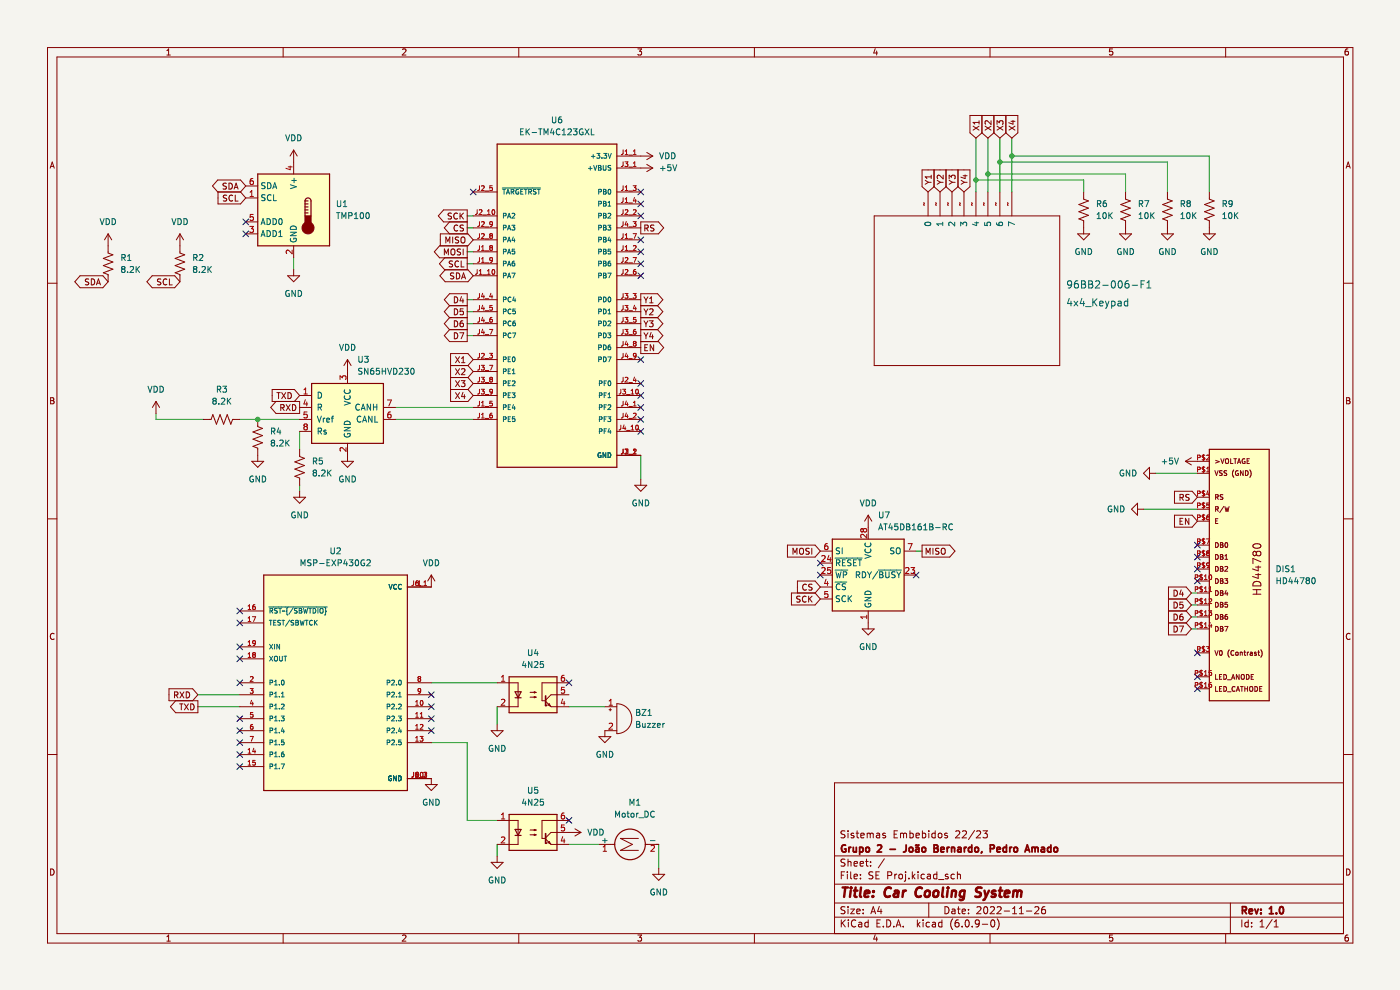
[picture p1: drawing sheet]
<svg xmlns="http://www.w3.org/2000/svg" width="297mm" height="210mm" viewBox="0 0 297 210" stroke-linecap="round" stroke-linejoin="round" font-family="sans-serif">
<path d="M.1 .1h296.9v209.9h-296.9z" fill-rule="evenodd" fill="#f5f4ef" stroke="#f5f4ef" stroke-width=".21"/>
<g fill="none" stroke="#840000" stroke-width=".21">
<path d="M10.1 10.1h276.9v189.9h-276.9zM12.1 12.1h272.9v185.9h-272.9zM35.4 11.7h.7M35.4 10.7l.4-.3v1.3M60.1 10.1v2M85.4 10.5l.5-.1 .2 .3-.8 1h.8M110.1 10.1v2M135.3 10.4h.8l-.4 .5 .4 .1v.6l-.2 .1-.6-.1M160 10.1v2M185.7 10.3l-.3 .9h.8M186 10.8v.9M210 10.1v2"/>
<path d="M236 10.4h-.6l-.1 .6 .7-.1v.7l-.2 .1-.5-.1M260 10.1v2M286 10.4h-.4l-.2 .3-.1 .7 .3 .3 .4-.1v-.7h-.4l-.3 .2M10.6 35.7l.5-1.3 .4 1.3M10.8 35.3h.6M48 38.9l-.6 .1v.3l.5 .3 .1 .3-.2 .2h-.5M48.6 38.8a.64 .64 0 0 1 .7 .7 .64 .64 0 0 1-.7 .6zM49.8 39.8h.6M52.1 39.5l-1.1-1.3h-4.8l-1.1 1.3 1.1 1.2h4.8M52.1 39.5l-1.1 1.2M52.1 39.5h2.6M62.3 31.8v5.1"/>
<path d="M62.3 31.8l-.8 1.3M62.3 31.8l.8 1.3M130.9 35.6h7.6M130.9 33.1h7.6M137.2 34.9l1.3 .7M137.2 32.3l1.3 .8M138.5 35.6l-1.3 .8M138.5 33.1l-1.3 .8M196.3 38.2l.6 .5M196.9 38.7h.6M196.9 38.7l-.6 .4M197.5 37.2v.7"/>
<path d="M197.5 37.5h-1.2l.3 .4M198.2 36v3.6M198.2 39.6l1.2 1.1M198.2 39.6l-1.3 1.1M198.8 38.2l.7 .5M199.5 38.7h.6M199.5 38.7l-.7 .4M200.1 37.2v.7l-.9-.7-.4 .2 .1 .5M200.7 36v3.6M200.7 39.6l1.3 1.1M200.7 39.6l-1.3 1.1M201.4 37.9v-.7l.4 .4 .2-.4h.5l.1 .2-.1 .5"/>
<path d="M201.4 38.2l.6 .5M202 38.7h.6M202 38.7l-.6 .4M203.2 36v3.6M203.2 39.6l1.3 1.1M203.2 39.6l-1.2 1.1M203.9 38.2l.7 .5M204.3 37.3h.9M204.6 38.7h.6M204.6 38.7l-.7 .4M204.7 37.1v.8l-.9-.3M206.4 26.8l1.3 .8"/>
<path d="M207.7 26.8l-1.3 .8M207.7 25.6v.7M207.7 26h-1.3l.4 .3M208.3 28.2l1.3 1.1 1.2-1.1M208.3 24.5v3.7M208.3 28.2l-1.3 1.1-1.2-1.1v-3.7h10.1v3.7l-1.2 1.1-1.3-1.1M209 26.8l1.2 .8M210.2 25.6v.8l-.9-.8-.3 .3 .1 .4M210.2 26.8l-1.2 .8M210.8 28.2l1.3 1.1 1.3-1.1M210.8 24.5v3.7M211.5 26.4v-.8l.5 .4 .1-.3h.6l.1 .2-.1 .5"/>
<path d="M211.5 26.8l1.3 .8M212.8 26.8l-1.3 .8M213.4 24.5v3.7M214.1 26.8l1.2 .8M214.5 25.7h.8M214.9 25.5v.8l-.9-.3M215.3 26.8l-1.2 .8M285.6 35.7l.4-1.3 .4 1.3M285.7 35.3h.6M17 58.5h4.8l1.1 1.3-1.1 1.2h-4.8l-1.1-1.2zM18.8 59.2l-.6 .1v.3l.5 .3 .1 .3-.2 .2h-.5M19.4 59.2a.64 .64 0 0 1 .7 .6 .64 .64 0 0 1-.7 .6z"/>
<path d="M22.9 49.6v4.1l1.1 .4-2.1 .7 2.1 .8-2.1 .7 2.1 .8-2.1 .8 1 .3v1.6M22.9 49.6l-.7 1.3M22.9 49.6l.8 1.3M32.3 58.5h4.8l1.1 1.3-1.1 1.2h-4.8l-1.1-1.2zM34.1 59.2l-.6 .1v.3l.5 .3 .1 .3-.2 .2h-.5M35.4 59.3a.56 .56 0 0 0-.8 .5 .56 .56 0 0 0 .8 .5M35.9 59.2v1.2h.6M38.2 49.6v4.1l1 .4-2 .7 2 .8-2 .7 2 .8-2 .8 1 .3v1.6M38.2 49.6l-.8 1.3M38.2 49.6l.7 1.3M46.3 40.7v2.6h4.7l1.1-1.3M48.1 41.4l-.7 .1v.4l.6 .2 .1 .3-.3 .3-.4-.1"/>
<path d="M49.4 41.5a.56 .56 0 0 0-.8 .5 .56 .56 0 0 0 .8 .5M49.7 40.1l.4-1.3 .4 1.3M49.9 41.4v1.3h.6M51 40.7l1.1 1.3M52.1 47.1h2.6M52.1 49.6h2.6M52.1 42h2.6M61 58.5h2.6l-1.3 1.3zM62.3 52.1v2.6M62.3 57.2v1.3M94.3 54.1v-1.3l.4 .9 .4-.9v1.3M94.3 54.7l-1.1 1.3 1.1 1.2h5l1.1 1.3"/>
<path d="M94.4 57.2l-1.1 1.3 1.1 1.3h4.9l1.1-1.3M94.6 51.5v-1.2l.4 .9 .4-.9v1.2M95.7 53l.3-.2a.43 .43 0 0 1 .5 .4v.5a.42 .42 0 0 1-.4 .4 .42 .42 0 0 1-.4-.4zM95.8 45.3l-.5-.1-.2 .2 .1 .3 .5 .3v.3l-.6 .1M96 55.4l-.6 .1v.3l.5 .3 .1 .3-.2 .2h-.5M96 50.3v1.2M96.3 58h-.7v.4l.6 .2 .1 .3-.3 .3-.4-.1M96.8 57.9a.64 .64 0 0 1 .8 .6 .64 .64 0 0 1-.8 .7zM97 45.3a.56 .56 0 0 0-.7 .5 .56 .56 0 0 0 .7 .5M97.1 47.9a.56 .56 0 0 0-.8 .5 .56 .56 0 0 0 .8 .5M97.3 55.5a.56 .56 0 0 0-.8 .5 .56 .56 0 0 0 .8 .5M97.3 50.3l-.7 .1v.4l.6 .2 .1 .3-.2 .2h-.5"/>
<path d="M97.6 45.2v1.3M97.7 52.9h-.7v.4l.6 .2 .1 .3-.2 .3-.5-.1M97.8 45.7l.5 .8M97.8 55.4v1.2h.6M97.8 50.5l.3-.2a.43 .43 0 0 1 .5 .4v.4a.42 .42 0 0 1-.4 .5 .42 .42 0 0 1-.4-.5zM97.9 59.2l.4-1.3 .5 1.3M98 58.8h.6M98.3 52.8v1.3M98.3 47.8l-.5-.1-.2 .3 .1 .3 .6 .2v.4h-.7M98.3 45.2l-.7 .7M99.1 47.1h-5l-1.1-1.3 1.1-1.3h5v5.1M99.1 52.1v5.1"/>
<path d="M99.1 47.1h-3.7l-1.1 1.2 1.1 1.3M100.4 40.7h5.1M100.4 58.5h5.1M100.4 50.9l-1.1-1.3h-5.9v2.5M100.4 50.9l-1.1 1.2h-6l-1.2 1.3 1.2 1.3h5.8M100.4 45.8h5.1M100.4 53.4h5.1M100.4 50.9h5.1M100.4 56h5.1M100.4 48.3h5.1M130.9 40.7h5M130.9 43.3h5"/>
<path d="M130.9 58.5h5M130.9 45.8h5M130.9 53.4h5M130.9 50.9h5M130.9 56h5M130.9 48.3h5M135.9 47.1h3.8l1.1 1.2-1.1 1.3h-3.8zM136.8 48.4l.6-.1 .1-.4-.7-.2v1.3M137.1 48.4l.4 .6M138.7 47.8l-.6 .1v.3l.5 .3 .1 .3-.2 .2-.5-.1M185.5 45.8h39.3v31.7h-39.3zM196.9 40.7l-1.3-1.1v-3.6h10.2v3.6l-1.3 1.1"/>
<path d="M196.9 40.7v5.1M199.4 40.7v5.1M202 40.7v5.1M204.5 40.7v5.1M207 40.7v5.1M209.6 40.7v5.1M212.1 40.7v5.1M214.7 40.7v5.1M228.6 49.6h2.6l-1.3 1.3zM229.9 40.7v1.5l1 .4-2 .8 2 .7-2 .8 2 .8-2 .7 1 .4v2.8M237.5 49.6h2.5l-1.2 1.3zM238.8 40.7v1.5l1 .4-2 .8 2 .7-2 .8 2 .8-2 .7 1 .4v2.8"/>
<path d="M246.4 49.6h2.5l-1.2 1.3zM247.7 40.7v1.5l1 .4-2 .8 2 .7-2 .8 2 .8-2 .7 1 .4v2.8M255.3 49.6h2.5l-1.2 1.3zM256.6 40.7v1.5l1 .4-2.1 .8 2.1 .7-2.1 .8 2.1 .8-2.1 .7 1.1 .4v2.8M10.1 60.1h2M20.5 60.4l.4-1.2 .4 1.2M20.6 60.1h.6M73.7 76.3l-.7 1.2M73.7 76.3v5.1M73.7 76.3l.8 1.2M95.4 64.8l-1.1-1.2 1.1-1.3h3.7v10.2h-3.7l-1.1-1.3 1.1-1.3M95.4 64.8h3.7"/>
<path d="M95.4 69.9h3.7M95.4 67.4h3.7M95.4 64.8l-1.1 1.3 1.1 1.3M95.4 67.4l-1.1 1.3 1.1 1.2M95.6 77.5h3.7M96.4 65.5a.64 .64 0 0 1 .7 .6 .64 .64 0 0 1-.7 .7zM96.4 63a.64 .64 0 0 1 .7 .6 .64 .64 0 0 1-.7 .6zM96.4 68a.64 .64 0 0 1 .7 .7 .64 .64 0 0 1-.7 .6zM96.4 70.6a.64 .64 0 0 1 .7 .6 .64 .64 0 0 1-.7 .7zM96.6 75.7l.9 1.2M96.6 78.2l.9 1.3M97.5 75.7l-.9 1.2"/>
<path d="M97.5 78.2l-.9 1.3M97.5 70.6h.9l-.6 1.3M97.9 62.9l-.3 .9h.8M97.9 78.3l.5-.1 .2 .4-.8 .9h.8M97.9 76l.4-.3v1.2M97.9 76.9h.7M98.2 68l-.4 .1-.1 .3-.1 .7 .2 .2 .5-.1-.1-.6-.4-.1-.2 .3M98.2 63.4v.8M98.3 65.5h-.6l-.1 .6h.6l.1 .6-.2 .1-.5-.1M99.3 77.5l1.1 1.3M100.4 76.3l-1.1-1.3h-3.7v10.2h3.7l1.1-1.3M100.4 76.3l-1.1 1.2"/>
<path d="M100.4 78.8l-1.1 1.3M100.4 76.3h5.1M100.4 63.6h5.1M100.4 66.1h5.1M100.4 68.7h5.1M100.4 71.2h5.1M100.4 78.8h5.1M130.9 73.7h5M130.9 76.3h5M130.9 63.6h5M130.9 66.1h5M130.9 68.7h5"/>
<path d="M130.9 71.2h5M135.9 64.8h3.6M135.9 69.9h3.6M135.9 67.4h3.6M136.6 63l.4 .6M136.6 68l.4 .7M136.6 65.5l.4 .7M136.6 70.6l.4 .7M136.8 73.7h.4M137 63.6v.6M137 66.2v.6M137 68.7v.6"/>
<path d="M137 71.3v.6M137.4 73.1h-.6v1.3h.6M137.5 63l-.5 .6M137.5 68l-.5 .7M137.5 65.5l-.5 .7M137.5 70.6l-.5 .7M137.8 68h.7l-.4 .5 .4 .2v.5l-.2 .1-.5-.1M137.8 65.6l.5-.1 .2 .4-.7 .9h.7M137.8 64.2h.7M137.8 63.3l.4-.3v1.2M138.1 70.5l-.3 .9h.8M138.4 71v.9"/>
<path d="M138.7 73.1v1.3l-.8-1.3v1.3M139.5 64.8l1.1-1.2-1.1-1.3h-3.6v12.7h3.8l1.1-1.3-1.1-1.2h-3.8M139.5 67.4l1.1 1.3-1.1 1.2M139.5 64.8l1.1 1.3-1.1 1.3M139.5 69.9l1.1 1.3-1.1 1.3M285 60.1h2M10.7 84.4h.5l.2 .2-.2 .4 .2 .1 .1 .3-.3 .3h-.5zM10.7 85h.5M33.1 85.2l-.8 1.2M33.1 85.2v2.5M33.1 85.2l.8 1.2M43.3 89h1.5l.4-1 .7 2 .8-2 .7 2 .8-2 .8 2 .3-1h1.6"/>
<path d="M53.4 97.9h2.5l-1.2 1.2zM54.7 89v1.5l1 .4-2 .7 2 .8-2 .8 2 .7-2 .8 1 .4v2.8M58.7 83.3h.8M59.1 83.3v1.3M59.6 86.5l.6-.1v-.5l-.6-.1v1.3M59.8 83.3l.8 1.3M59.9 86.5l.4 .6M60.6 83.3l-.8 1.3M60.7 85.8l.9 1.3M61.1 83.3a.64 .64 0 0 1 .7 .6 .64 .64 0 0 1-.7 .7zM61.6 85.8l-.9 1.3M62 85.8a.64 .64 0 0 1 .8 .7 .64 .64 0 0 1-.8 .6z"/>
<path d="M63.6 83.9l-1.1-1.3h-4.8v2.6h5.9v2.5h-5.1l-1.1-1.3 1.1-1.2M63.6 83.9l-1.1 1.3M63.6 95.3v1.5l1 .4-2.1 .8 2.1 .7-2.1 .8 2.1 .8-2.1 .7 1.1 .4v1.5M63.6 89h2.5M63.6 83.9h2.5M63.6 86.4h2.5M63.6 91.5h2.5M72.5 97.9h2.5l-1.3 1.2zM73.7 94v3.9M81.3 89h2.6M81.3 86.4h2.6M95.6 80.1h3.7"/>
<path d="M95.6 82.6h3.7M96.6 83.3l.9 1.3M96.6 80.7l.9 1.3M97.5 83.3l-.9 1.3M97.5 80.7l-.9 1.3M97.8 80.7h.8l-.4 .5 .4 .2v.5l-.2 .1-.6-.1M98.2 83.2l-.3 .9h.8M98.5 83.7v.9M99.3 82.6l1.1 1.3M99.3 80.1l1.1 1.3M100.4 81.4l-1.1 1.2M100.4 89h5.1"/>
<path d="M100.4 83.9h5.1M100.4 86.4h5.1M100.4 81.4h5.1M130.9 89h5M130.9 83.9h5M130.9 86.4h5M130.9 91.5h5M130.9 96.6h5M130.9 81.4h5M251.5 97.9h5.1M251.5 97.9l1.2 .7M252.7 97.1l-1.2 .8"/>
<path d="M257.7 99.8l.4 1.1 .3-1.1M257.9 97.6l.8 .3-.8 .3M259 97.3l.3 1 .4-1M259.3 99.9h-.6a.42 .42 0 0 0 .5 .6v.3h-.5M260.1 97.4h.5v.6l-.2 .3-.4-.1v-.6zM260.2 99.9h-.5a.42 .42 0 0 0 .5 .6v.3h-.5M261.1 97.3v1h.5M261.7 99.7a1.16 1.16 0 0 0 0 1.5M261.8 97.3h.5M262 97.3v1M262.5 98.3l.4-1 .3 1M262.6 98h.5"/>
<path d="M262.7 99.9a.46 .46 0 0 0-.6 .5 .46 .46 0 0 0 .6 .4v-.4h-.2M263.7 99.8v1.1l-.6-1.1v1.1M264.1 97.4a.46 .46 0 0 0-.6 .4 .46 .46 0 0 0 .6 .4v-.3h-.2M264.2 99.8a.51 .51 0 0 1 .6 .5 .51 .51 0 0 1-.6 .6zM264.6 97.8h.3M265 97.3h-.4v1h.4M265.1 99.7a1.16 1.16 0 0 1 0 1.5M285.7 84.4h.4l.3 .2-.3 .4 .3 .1v.3l-.2 .3h-.5zM285.7 85h.4M10.1 110.1h2M62.3 105.5h2.5l-1.2 1.2zM63.6 104.2v1.3"/>
<path d="M134.7 102.9h2.5l-1.3 1.3zM135.9 101.7v1.2M167.1 115.6h5.8l1.1 1.3-1.1 1.3h-5.8zM168.2 117.6v-1.3l.4 .9 .5-.9v1.3M169.7 116.5l.2-.2a.43 .43 0 0 1 .6 .4v.4a.42 .42 0 0 1-.5 .5 .42 .42 0 0 1-.4-.5zM171.7 116.4h-.7v.4l.6 .2 .1 .3-.3 .3-.5-.1M172.2 116.3v1.3M174 119.4h2.6M174 116.9h2.6M184.2 109.3v5.1M184.2 109.3l-.8 1.3M184.2 109.3l.7 1.3"/>
<path d="M191.8 116.9h2.5M195.6 115.6h5.9l1.1 1.3-1.1 1.3h-5.9zM196.5 117.6v-1.3l.4 .9 .4-.9v1.3M197.9 116.3v1.3M199.2 116.4h-.7v.4l.6 .2 .1 .3-.3 .3-.4-.1M199.7 116.5l.3-.2a.43 .43 0 0 1 .5 .4v.4a.42 .42 0 0 1-.4 .5 .42 .42 0 0 1-.4-.5zM241.3 106.7v2.6l-1.3-1.3zM241.3 108h1.3M242.6 100.4l1.3-1.3v2.6zM243.9 100.4h1.2M249.2 104.2h3.7l1.1 1.3-1.1 1.2h-3.7zM249.2 109.3h3.7l1.1 1.3-1.1 1.2h-3.7z"/>
<path d="M250.3 105.5h.6l.1-.5-.7-.1v1.2M250.3 110.6h.5M250.6 105.5l.5 .6M250.9 109.9h-.6v1.3h.6M252.2 109.9v1.3l-.7-1.3v1.3M252.3 104.9h-.5l-.3 .2 .2 .3 .5 .3v.3l-.7 .1M254 110.6h2.6M254 115.6h2.6M254 118.2h2.6M254 100.4h2.6M254 105.5h2.6M254 108h2.6"/>
<path d="M257.9 105.5l.5-.1v-.4l-.5-.1v1M257.9 117.6a.51 .51 0 0 1 .6 .5 .51 .51 0 0 1-.6 .5zM257.9 108h.5v-.4l-.5-.1v1M257.9 115.1a.51 .51 0 0 1 .6 .5 .51 .51 0 0 1-.6 .5zM257.9 110.5h.3M258.1 105.5l.4 .4M258.1 108l.4 .5M258.4 110h-.5v1h.5M258.9 117.6h.3l.2 .2-.2 .3 .3 .4-.2 .1h-.4zM258.9 118.1h.3M258.9 115.1h.3l.2 .2-.2 .3 .3 .3-.2 .2h-.4zM258.9 115.6h.3"/>
<path d="M259.4 105h-.5a.42 .42 0 0 0 .5 .5l-.1 .4h-.5M259.6 107.4l-.9 1.3M259.9 118.6h.5M259.9 117.9l.3-.3v1M259.9 107.5l.2 1 .2-.7 .2 .7 .2-1M260 115.2l.1-.1a.49 .49 0 0 1 .4 .5 .49 .49 0 0 1-.5 .5l-.1-.4zM266 115.5a.9 .9 0 0 1 1.5 .4 .95 .95 0 0 1-1.7-.2zM266.5 117.3l.3-.4h.4l.3 .4v.3l-.3 .3h-.4l-.3-.3M266.5 117.3l-.3-.4-.4 .4v.3l.3 .3 .4-.3M266.5 117.3v.3M267.5 119.2l-1.7-.7v1.1M285 110.1h2"/>
<path d="M11.5 134.5a.58 .58 0 0 0-.8 .5 .58 .58 0 0 0 .8 .5M169.7 126.5h-.4l-.3 .2 .1 .3 .6 .2v.4l-.7 .1M171 126.6a.56 .56 0 0 0-.8 .5 .56 .56 0 0 0 .8 .5M171.1 124a.56 .56 0 0 0-.8 .5 .56 .56 0 0 0 .8 .6M171.6 126.5v1.2M171.7 127l.6 .7M172.3 124l-.5-.1-.2 .3 .1 .3 .5 .2v.4h-.6M172.3 126.5l-.7 .7M172.9 125.8h-5v2.5h5l1.1-1.2M172.9 125.8l1.1 1.3M174 124.5h2.6M174 127.1h2.6"/>
<path d="M174 124.5l-1.1-1.3h-3.7v2.6M174 124.5l-1.1 1.3M174 122h2.6M182.9 133.4h2.6l-1.3 1.3zM184.2 129.6v3.8M191.8 122h2.5M247.9 127.1h3.7M247.9 132.1h3.7M247.9 129.6h3.7M249.1 127.7a.64 .64 0 0 1 .7 .7 .64 .64 0 0 1-.7 .6zM249.1 125.2a.64 .64 0 0 1 .7 .6 .64 .64 0 0 1-.7 .7zM249.1 130.3a.64 .64 0 0 1 .7 .6 .64 .64 0 0 1-.7 .6z"/>
<path d="M249.1 132.8a.64 .64 0 0 1 .7 .6 .64 .64 0 0 1-.7 .7zM250.2 132.8h.9l-.6 1.3M250.6 125.1l-.3 .9h.8M250.9 125.6v.9M250.9 130.3h-.4l-.2 .3v.7l.2 .2 .4-.1v-.6l-.4-.1-.2 .3M250.9 127.7h-.6v.6h.6v.6l-.1 .1-.5-.1M251.6 127.1l1.1-1.3-1.1-1.3h-3.7v10.2h3.7l1.1-1.3-1.1-1.3M251.6 129.6l1.1 1.3-1.1 1.2M251.6 127.1l1.1 1.2-1.1 1.3M254 123.2h2.6M254 125.8h2.6M254 128.3h2.6"/>
<path d="M254 133.4h2.6M254 130.9h2.6M254 138.5h2.6M254 120.7h2.6M257.7 138l.4 1 .3-1M257.9 127.8a.51 .51 0 0 1 .6 .5 .51 .51 0 0 1-.6 .5zM257.9 120.2a.51 .51 0 0 1 .6 .5 .51 .51 0 0 1-.6 .5zM257.9 132.9a.51 .51 0 0 1 .6 .5 .51 .51 0 0 1-.6 .5zM257.9 130.3a.51 .51 0 0 1 .6 .6 .51 .51 0 0 1-.6 .5zM257.9 122.7a.51 .51 0 0 1 .6 .6 .51 .51 0 0 1-.6 .5zM257.9 125.3a.51 .51 0 0 1 .6 .5 .51 .51 0 0 1-.6 .5zM258.8 138.1l.1-.1a.49 .49 0 0 1 .4 .5 .49 .49 0 0 1-.5 .5l-.1-.4z"/>
<path d="M258.9 127.8h.3l.2 .2-.2 .3 .3 .3-.2 .2h-.4zM258.9 128.3h.3M258.9 120.2h.3l.2 .2-.2 .2 .3 .4-.2 .2h-.4zM258.9 120.6h.3M258.9 132.9h.3l.2 .2-.2 .3 .3 .3-.2 .2h-.4zM258.9 133.4h.3M258.9 130.3h.3l.2 .2-.2 .3 .3 .4-.2 .2h-.4zM258.9 130.8h.3M258.9 125.3h.3l.2 .2-.2 .3 .3 .3-.2 .2h-.4zM258.9 122.7h.3l.2 .2-.2 .3 .3 .4-.2 .2h-.4zM258.9 123.2h.3M258.9 125.8h.3"/>
<path d="M259.8 132.9h.7l-.4 1M259.8 122.7h.6l-.3 .4 .3 .1v.5h-.6M259.9 120.3l.3-.1 .2 .2-.6 .8h.6M260.1 125.2l-.2 .8h.6M260.3 130.3l-.4 .3v.6l.2 .2 .3-.1-.1-.5-.2-.1-.2 .2M260.3 125.6v.7M260.4 127.8h-.5v.5l.4-.1 .1 .5h-.5M260.8 137.9a1.17 1.17 0 0 0 0 1.5M261.8 138.1a.45 .45 0 0 0-.7 .4 .45 .45 0 0 0 .7 .4M262.2 138.4h.4v.6l-.4-.1zM263.1 138.4h.4v.6M263.1 138.3v.7"/>
<path d="M263.9 138.3h.4M264 138v.9l.3 .1M264.6 138.3v.7M264.9 138.3l-.3 .2M265.2 138.4h.4l.1 .6M265.7 138.6l-.5 .2 .1 .2h.4M265.8 126h1.7M265.8 125.1h1.7M266 123.5a.88 .88 0 0 1 1-.1 .88 .88 0 0 1 .5 .9h-1.7v-.4zM266.4 121.9h1.1M266.4 120.3h1.1M266.5 138.4l-.2-.1-.2 .2 .5 .3"/>
<path d="M266.6 138.9l-.2 .1h-.3M266.6 138.8v.1M266.6 125.1v.9M266.8 138.3h.4M266.9 121.6v1.1l-1.2-.4M266.9 120.1v1l-1.2-.4M267 138v.9l.2 .1M267.5 137.9a1.17 1.17 0 0 1 0 1.5M286.4 134.5a.58 .58 0 0 0-.8 .5 .58 .58 0 0 0 .8 .5M37 147.4h.6l.1-.5-.7-.1v1.2M37.3 148.6l-1.1 1.3 1.1 1.3h4.7v-2.6h-6.1v-2.5h5l1.1 1.3-1.1 1.2M37.3 147.4l.5 .6"/>
<path d="M38.1 149.3h.7M38.2 146.8l.8 1.2M38.5 149.3v1.3M39 146.8l-.8 1.2M39.1 149.3l.9 1.3M39.5 146.8a.64 .64 0 0 1 .7 .6 .64 .64 0 0 1-.7 .6zM40 149.3l-.9 1.3M40.5 149.3a.64 .64 0 0 1 .7 .6 .64 .64 0 0 1-.7 .7zM254 146.1h2.6M254 143.6h2.6M257.9 143.1v1h.5M257.9 145.6v1h.5"/>
<path d="M258.7 143.6h.3M258.7 146.1h.3M259.2 143.1h-.5v1h.5M259.2 145.6h-.5v1h.5M259.6 143.1a.51 .51 0 0 1 .6 .5 .51 .51 0 0 1-.6 .5zM259.6 145.6a.51 .51 0 0 1 .6 .5 .51 .51 0 0 1-.6 .5zM260.4 144.2h.8M260.4 146.7h.8M261.3 144.1l.3-1 .3 1M261.4 143.8h.5M262 145.7a.45 .45 0 0 0-.6 .4 .45 .45 0 0 0 .6 .4M262.3 146.6l.3-1 .4 1"/>
<path d="M262.4 146.4h.5M262.9 143.1v1l-.6-1v1M263.2 145.6h.5M263.4 143.2l.1-.1 .4 .1 .1 .6-.2 .2h-.4zM263.4 145.6v1M264.1 146.1h.6M264.1 145.6v1M264.4 143.1a.51 .51 0 0 1 .6 .5 .51 .51 0 0 1-.6 .5zM264.7 145.6v1M265.1 145.8l.2-.2 .4 .2 .1 .5-.2 .3-.5-.1zM265.4 143.6h.4M265.9 143.1h-.5v1h.5"/>
<path d="M266.2 145.6a.51 .51 0 0 1 .6 .5 .51 .51 0 0 1-.6 .5zM267.2 146.1h.4M267.7 145.6h-.5v1h.5M10.1 160.1h2M115.7 178l1.2 1.1h1.3M118.2 176.6h-1.3l-1.2 1.1M179.3 176.3l-.6-.1-.2 .2v.4l.6 .3 .2 .3-.3 .3h-.6M179.9 176.2v.2M179.9 176.7v1M181.1 176.8l-.3-.1-.3 .2 .1 .3 .5 .1v.4h-.6M181.6 176.7h.6M181.8 176.2v1.3l.4 .2"/>
<path d="M182.6 177.2l.7-.1v-.3l-.5-.1-.2 .2 .1 .8h.6M184 176.9l.4-.2 .2 .2M184 176.7v1M184.6 176.9l.2-.2 .4 .1 .1 .9M184.6 176.9v.8M186 176.8h.5l.1 .9M186.6 177.1l-.5 .1-.2 .2 .2 .3h.5M187.8 176.8l-.3-.1-.2 .2v.3l.5 .1v.4h-.5M189.7 176.9h.5M190.4 176.2h-.7v1.5h.7M191 176.9l.5-.2 .2 .2M191 176.7v1"/>
<path d="M191.7 176.9l.2-.2 .4 .1v.9M191.7 176.9v.8M193 176.8l.5-.1 .3 .3-.2 .7h-.6M193 176.2v1.5M194.3 177.2l.7-.1v-.3l-.5-.1-.2 .2 .1 .8h.6M195.7 176.8l.4-.1 .3 .3-.1 .7h-.6M195.7 176.2v1.5M197 176.2v.2M197 176.7v1M198.4 176.8l-.4-.1-.3 .3 .1 .7h.6M198.4 176.2v1.5M199.1 176.9l.2-.2 .5 .2v.5l-.1 .3h-.4l-.2-.1z"/>
<path d="M201 176.8l-.4-.1-.2 .2 .1 .3 .5 .1v.4h-.6M202.8 176.4l.5-.2 .3 .5-.9 1h.9M204.2 176.4l.5-.2 .3 .5-.9 1h.9M206.7 176.2l-1.2 1.9M207.2 176.4l.5-.2 .3 .5-.9 1h.9M208.5 176.2h1l-.5 .6 .4 .1v.7l-.2 .1-.7-.1M285 166.1h-108v31.9M285 160.1h2M10.7 184.3a.66 .66 0 0 1 .8 .7 .66 .66 0 0 1-.8 .6zM35.4 198.7l.4-.4v1.3M35.4 199.6h.7M60.1 198v2"/>
<path d="M85.4 198.5l.5-.2 .2 .4-.8 .9h.8M104.2 182.9h2.5l-1.2 1.3zM105.5 181.7v1.2M110.1 198v2M135.3 198.3h.8l-.4 .5 .4 .2v.5l-.2 .1-.6-.1M160 198v2M177 194.5h108M177 191.5h108M177 187.6h108M177 181.6h108M178.5 185.6h.5M178.5 195.1v1.5"/>
<path d="M178.7 195.8l.6 .8M179.2 184.9h-.7v1.5M179.3 192.4l-.6-.1-.2 .2v.4l.6 .3 .2 .3-.3 .3h-.6M179.3 182.3l-.6-.1-.2 .2v.4l.6 .3 .2 .3-.3 .3h-.6M179.3 195.1l-.8 .9M179.8 184.9v.2M179.8 185.4v1M179.9 182.2v1.5M179.9 192.3v.2M179.9 192.8v1M179.9 182.9l.2-.2 .4 .1v.9M180 195.1v.2"/>
<path d="M180 195.6v1M180.5 192.8h.8l-.8 1h.8M180.5 184.9v1.3l.2 .2M181.2 185.9l.7-.1-.1-.3-.4-.1-.2 .2 .1 .8h.5M181.2 183.2l.7-.1-.1-.3-.4-.1-.2 .2 .1 .8h.5M181.5 195.3a.71 .71 0 0 0-.9 .5 .71 .71 0 0 0 .7 .8l.2-.1M181.8 193.3l.7-.1-.1-.3-.4-.1-.2 .2v.8h.6M182.2 195.7h.6v.9M182.5 183.2l.7-.1-.1-.3-.4-.1-.2 .2v.8h.6M182.5 186.3v.1M182.5 185.5v.1M182.8 196l-.5 .1-.2 .2 .2 .3h.5"/>
<path d="M183.1 193.7v.1M183.1 192.9v.1M183.6 182.7h.6M183.8 182.2v1.3l.4 .2M184.2 195.7l-.4-.1-.3 .3 .1 .7h.6M184.2 195.1v1.5M184.7 183.6v.1M184.7 182.8v.1M184.8 193.8l.5-1.5 .5 1.5M184.9 193.4h.7M185.2 185l-.6-.1-.3 .3 .2 .4 .6 .3v.4l-.2 .1h-.6M185.7 198.3l-.3 .9h.8"/>
<path d="M185.8 185.6h.5M186 198.8v.8M186 195.8h.5M186.5 192.3l-.3 1h.9M186.5 184.9h-.7v1.5h.7M186.8 195.1h-.8v1.5h.8M186.9 192.8v1M187.4 196.5v.1M187.6 182.2l-1.3 1.9M188.1 195.1a.76 .76 0 0 1 .9 .8 .76 .76 0 0 1-.9 .7zM188.3 185.7l.7-.1 .2-.2-.1-.3-.8-.2v1.5M189.6 196.5v.1"/>
<path d="M189.8 185.4v1M190.1 196.6l.5-1.5 .5 1.5M190.3 196.2h.7M190.3 185.4l-.5 .3M190.8 185.6l.2-.2 .4 .2 .1 .5-.2 .3h-.3l-.2-.1zM191.6 196.5v.1M192.1 184.9v.2M192.1 185.4v1.3l-.3 .2M192.8 186.3v.1M193.5 184.9v1.5M193.7 185.9l.4 .5M194.1 185.4l-.6 .6"/>
<path d="M194.6 195.1v1.5M194.8 196.1l.4 .5M194.8 184.9v.2M194.8 185.4v1M195.2 195.6l-.6 .6M195.8 195.1v.2M195.8 195.6v1M196.1 185.5l-.4-.1-.3 .3 .1 .7h.6M196.8 185.5h.5l.1 .9M197 191.5v3M197.2 195.7l-.4-.1-.3 .3 .1 .7h.6M197.4 185.8l-.5 .1-.2 .2 .2 .3h.5"/>
<path d="M197.8 195.7h.6l.1 .9M198.5 196l-.5 .1-.2 .2 .2 .3h.5M198.8 185.5l-.5-.1-.3 .3 .2 .7h.6M198.8 184.9v1.5M199.1 186.6h1.2M199.8 195.7l-.4-.1-.3 .3 .2 .7h.5M199.8 195.1v1.5M200.5 192.3a.76 .76 0 0 1 .8 .8 .76 .76 0 0 1-.8 .7zM201.1 185.5l-.3-.1-.3 .2 .1 .3 .5 .1v.4h-.6M202 192.9h.5l.1 .9M202.1 194.9a1.72 1.72 0 0 0 0 2.3M202.5 185.5l-.5-.1-.2 .3 .1 .7h.6"/>
<path d="M202.6 193.2l-.5 .1-.2 .2 .2 .3h.5M203.1 192.8h.6M203.1 185.6l.2-.2 .4 .1 .1 .9M203.1 184.9v1.5M203.3 192.3v1.3l.4 .2M203.3 195.1l-.4 .1a1.01 1.01 0 0 0 0 1.4l.5-.1 .1-.5-.3-.3-.4 .1-.2 .2M204.1 193.3l.7-.1-.1-.3-.4-.1-.2 .2 .1 .8h.5M204.1 196.5v.1M204.9 195.3l.2-.2a.8 .8 0 0 1 .5 .8 .8 .8 0 0 1-.5 .7l-.4-.5zM205.5 193.7v.1M205.5 192.9v.1M206.2 196.5v.1"/>
<path d="M207.2 192.5l.6-.2 .3 .5-.9 1h.9M207.7 195.8l-.2 .3-.5-.1-.1-.2v-.4l.3-.3h.3l.2 .3a1 1 0 0 1-.4 1.2h-.3M208.4 196.1h1.1M208.8 192.5l.2-.2a.8 .8 0 0 1 .6 .8 .8 .8 0 0 1-.6 .7l-.3-.5zM210 198v2M210.1 192.5l.6-.2 .3 .5-1 1h1M210.3 195.3l.2-.2a.8 .8 0 0 1 .6 .8 .8 .8 0 0 1-.6 .7l-.3-.5zM211.5 192.5l.6-.2 .3 .5-.9 1h.9M211.5 194.9a1.72 1.72 0 0 1 0 2.3M213 193.3h1.2M214.8 193.8h.9M214.8 192.8l.4-.5v1.5"/>
<path d="M216.2 193.8h.9M216.2 192.8l.5-.5v1.5M217.7 193.3h1.2M219.5 192.5l.6-.2 .3 .5-.9 1h.9M221.7 192.3l-.5 .1a1.01 1.01 0 0 0 0 1.4l.5-.1 .1-.5-.3-.3-.4 .1-.1 .2M236 198.3h-.6l-.1 .7 .7-.1v.6l-.2 .1-.5-.1M260 198v2M261 191.5v6.5M263.4 195.1v1.5M264.8 195.7l-.4-.1-.3 .3 .1 .7h.6M264.8 195.1v1.5M265.5 196.5v.1"/>
<path d="M265.5 195.7v.1M267.3 196.6h.9M267.3 195.6l.4-.5v1.5M269.9 195.1l-1.3 1.9M270.3 196.6h.9M270.3 195.6l.4-.5v1.5M285.7 184.3a.66 .66 0 0 1 .7 .7 .66 .66 0 0 1-.7 .6zM286 198.3l-.4 .1-.2 .2-.1 .8 .3 .2 .4-.1v-.6l-.4-.1-.3 .3"/>
</g>
<g fill="none" stroke="#840000" stroke-width=".39">
<path d="M179.4 179.3a.7 .7 0 0 0-.9 .7 .7 .7 0 0 0 .9 .7v-.6h-.2M180.1 179.7v1M180.5 179.7l-.4 .3M181 179.7l.1 1h.3l.3-.1M181.7 179.7v1M182.4 179.8l.4-.1 .3 .3-.2 .7h-.5M182.4 179.7v1.5M183.8 179.8l.4-.1 .2 .3v.4l-.2 .3h-.4l-.1-.3zM186.2 179.4l.5-.2 .3 .5-.9 1h.9M192.2 179.2v1.3l-.5 .2M192.9 179.9l.3-.2 .4 .2 .1 .5-.2 .3h-.3l-.3-.1zM194.3 179.8h.6v.9"/>
<path d="M194.9 179.2l-.7 .2M195.7 179.9l.2-.2 .4 .2 .1 .5-.2 .3h-.3l-.2-.1zM198.2 179.2h.5l.2 .3-.2 .4 .2 .2 .1 .3-.3 .3h-.5zM198.2 179.9h.5M200.9 179.7v1M201.4 179.7l-.5 .3M201.9 179.9l.2-.2 .3 .1 .1 .9M201.9 179.7v1M203.2 179.8h.6l.1 .9M204.6 179.7v1M205 179.7l-.4 .3M206.2 179.8l-.5-.1-.3 .3 .2 .7h.6"/>
<path d="M206.2 179.2v1.5M206.9 179.9l.2-.2 .4 .2 .1 .5-.2 .3h-.3l-.2-.1zM213.5 179.8l-.4-.1-.3 .3 .1 .7h.6M213.5 179.2v1.5M214.2 179.7v1M214.7 179.7l-.5 .3M215.2 179.9l.2-.2 .4 .2 .1 .5-.2 .3h-.3l-.2-.1zM218.9 179.9l.5-.2 .2 .2M218.9 179.7v1M219.6 179.9l.2-.2 .4 .1v.9M219.6 179.9v.8M220.9 179.8h.6l.1 .9"/>
<path d="M222.9 179.8l-.4-.1-.3 .3 .2 .7h.5M222.9 179.2v1.5M223.6 179.9l.3-.2 .4 .2 .1 .5-.2 .3h-.3l-.3-.1zM188.8 180.2h1.1M194.9 180.1l-.5 .1-.2 .2 .2 .3h.5M199.6 180.2l.7-.1-.1-.3-.4-.1-.2 .2 .1 .8h.5M203.9 180.1l-.5 .1-.2 .2 .2 .3h.5M208.3 180.7l-.1 .2M210.1 180l.7-.1 .1-.2v-.3l-.8-.2v1.5M211.5 180.2l.7-.1v-.3l-.5-.1-.2 .2 .1 .8h.6M217.4 180.7l.5-1.5 .5 1.5M217.6 180.3h.7"/>
<path d="M221.6 180.1l-.5 .1-.2 .2 .2 .3h.5M263.6 193.1l.7-.1 .1-.2v-.3l-.8-.2v1.5M263.9 193.1l.5 .7M265 193.3l.7-.1-.1-.3-.4-.1-.2 .2 .1 .8h.5M266.2 192.8l.4 1 .3-1M267.5 193.7v.1M267.5 192.9v.1M269.3 193.8h.8M269.3 192.8l.4-.5v1.5M270.8 193.7v.1M271.6 192.5l.2-.2a.8 .8 0 0 1 .5 .8 .8 .8 0 0 1-.5 .7l-.4-.5z"/>
</g>
<g fill="none" stroke="#840000" stroke-width=".52">
<path d="M178.7 188.3h1.2M179.3 188.3l-.2 2M180.5 188.9l-.2 1.4M180.6 188.3l-.1 .1M181.1 188.9h.8M181.5 188.3l-.2 1.7 .1 .2 .3 .1M182.7 188.3l-.3 1.7 .3 .3M183.4 189.6l1-.2v-.4l-.6-.1-.3 .3v1h.7M185.2 190.1v.2M185.3 189v.2M189 188.4a.88 .88 0 0 0-1 0 .88 .88 0 0 0-.3 1 .69 .69 0 0 0 .3 .8 .69 .69 0 0 0 .8-.1M189.8 189h.8l-.1 1.3"/>
<path d="M190.6 189.4l-.7 .1a.4 .4 0 0 0-.3 .3 .4 .4 0 0 0 .2 .5l.7-.1M191.6 188.9l-.2 1.4M192.2 188.9l-.4 .1-.2 .3M195.6 188.4a.88 .88 0 0 0-1 0 .88 .88 0 0 0-.4 1 .69 .69 0 0 0 .3 .8 .69 .69 0 0 0 .9-.1M196.4 189.1l.1-.1a.5 .5 0 0 1 .8 .3l-.1 .6-.2 .3a.5 .5 0 0 1-.8-.3zM198.2 189.1l.1-.1a.5 .5 0 0 1 .8 .3l-.1 .6-.2 .3a.5 .5 0 0 1-.8-.3zM200.1 188.3l-.2 1.7 .2 .3M201 188.9l-.1 1.4M201.1 188.3v.1M202 189.1l.3-.2 .4 .1v1.3M202 188.9l-.2 1.4M204.6 189a.66 .66 0 0 0-.9 .3l-.1 .6 .1 .3h.8"/>
<path d="M204.7 188.9l-.2 1.6-.5 .4-.4-.1M208.3 188.4a.85 .85 0 0 0-1.1 0l-.1 .6 .9 .5-.1 .6a.85 .85 0 0 1-1 .1M208.8 188.9l.4 1.4M209.2 190.3l-.3 .4-.3 .2M209.8 188.9l-.6 1.4M211.2 189a.49 .49 0 0 0-.8 .3l.1 .2 .5 .1 .2 .3-.3 .4-.6-.1M211.9 188.9h.8M212.3 188.3l-.2 1.7v.2l.4 .1M213.1 189.6l1-.2v-.4l-.6-.1-.3 .3v1h.7M215 189.1l.6-.2 .3 .3M215 188.9l-.1 1.4M215.9 189.2a.5 .5 0 0 1 .7-.2v1.3"/>
<path d="M215.9 189.2l-.2 1.1"/>
</g>
<g fill="#ffffc2" stroke="#ffffc2" stroke-width=".25">
<path d="M256.6 95.3h12.7v53.3h-12.7z" fill-rule="evenodd"/>
<path d="M176.6 114.4h15.2v15.2h-15.2z" fill-rule="evenodd"/>
<path d="M54.7 36.9h15.2v15.2h-15.2z" fill-rule="evenodd"/>
<path d="M66.1 81.4h15.2v12.6h-15.2z" fill-rule="evenodd"/>
<path d="M105.5 30.6h25.4v68.5h-25.4z" fill-rule="evenodd"/>
<path d="M108 172.8h10.2v7.6h-10.2z" fill-rule="evenodd"/>
<path d="M55.9 122h30.5v45.7h-30.5z" fill-rule="evenodd"/>
<path d="M108 143.6h10.2v7.6h-10.2z" fill-rule="evenodd"/>
</g>
<g fill="none" stroke="#000084" stroke-width=".21">
<path d="M51.5 49l1.2 1.2M51.5 46.5l1.2 1.2M52.7 49l-1.2 1.2M52.7 46.5l-1.2 1.2M99.8 40.1l1.2 1.2M101 40.1l-1.2 1.2M135.3 50.3l1.2 1.2M135.3 52.8l1.2 1.2M135.3 55.3l1.2 1.3M135.3 57.9l1.2 1.2M135.3 40.1l1.2 1.2M135.3 45.2l1.2 1.2"/>
<path d="M135.3 42.7l1.2 1.2M136.5 50.3l-1.2 1.2M136.5 52.8l-1.2 1.2M136.5 55.3l-1.2 1.3M136.5 57.9l-1.2 1.2M136.5 40.1l-1.2 1.2M136.5 45.2l-1.2 1.2M136.5 42.7l-1.2 1.2M135.3 75.7l1.2 1.2M136.5 75.7l-1.2 1.2M135.3 80.7l1.2 1.3M135.3 90.9l1.2 1.2"/>
<path d="M135.3 83.3l1.2 1.2M135.3 85.8l1.2 1.2M135.3 88.4l1.2 1.2M136.5 80.7l-1.2 1.3M136.5 90.9l-1.2 1.2M136.5 83.3l-1.2 1.2M136.5 85.8l-1.2 1.2M136.5 88.4l-1.2 1.2M173.4 118.8l1.2 1.3M174.6 118.8l-1.2 1.3M253.4 117.6l1.2 1.2M253.4 115l1.2 1.2"/>
<path d="M254.6 117.6l-1.2 1.2M254.6 115l-1.2 1.2M50.3 136.6l1.2 1.2M50.3 129l1.2 1.2M50.3 131.5l1.2 1.2M50.3 139.1l1.2 1.3M51.5 136.6l-1.2 1.2M51.5 129l-1.2 1.2M51.5 131.5l-1.2 1.2M51.5 139.1l-1.2 1.3M173.4 121.4l1.2 1.2M174.6 121.4l-1.2 1.2"/>
<path d="M193.7 121.4l1.3 1.2M195 121.4l-1.3 1.2M253.4 120.1l1.2 1.2M253.4 122.6l1.2 1.3M253.4 137.9l1.2 1.2M254.6 120.1l-1.2 1.2M254.6 122.6l-1.2 1.3M254.6 137.9l-1.2 1.2M50.3 156.9l1.2 1.2M50.3 154.4l1.2 1.2M50.3 159.5l1.2 1.2M50.3 151.8l1.2 1.3"/>
<path d="M50.3 144.2l1.2 1.2M51.5 156.9l-1.2 1.2M51.5 154.4l-1.2 1.2M51.5 159.5l-1.2 1.2M51.5 151.8l-1.2 1.3M51.5 144.2l-1.2 1.2M90.9 154.4l1.2 1.2M90.9 149.3l1.2 1.2M90.9 151.8l1.2 1.3M90.9 146.8l1.2 1.2M92.1 154.4l-1.2 1.2M92.1 149.3l-1.2 1.2"/>
<path d="M92.1 151.8l-1.2 1.3M92.1 146.8l-1.2 1.2M120.1 144.2l1.2 1.2M121.3 144.2l-1.2 1.2M253.4 145.5l1.2 1.2M253.4 143l1.2 1.2M254.6 145.5l-1.2 1.2M254.6 143l-1.2 1.2M50.3 162l1.2 1.2M51.5 162l-1.2 1.2M120.1 173.4l1.2 1.2M121.3 173.4l-1.2 1.2"/>
</g>
<g fill="none" stroke="#009600" stroke-width=".21">
<path d="M207 38.2h22.9v2.5M207 29.3v11.4M209.6 36.9h29.2v3.8M209.6 29.3v11.4M212.1 34.4h35.6v6.3M212.1 29.3v11.4M214.7 33.1h41.9v7.6M214.7 29.3v11.4M62.3 54.7v2.5M99.1 45.8h1.3M99.1 48.3h1.3M99.1 56h1.3"/>
<path d="M99.1 53.4h1.3M99.1 68.7h1.3M99.1 71.2h1.3M99.1 63.6h1.3M99.1 66.1h1.3M33.1 87.7v1.3h10.2M50.9 89h12.7M63.6 91.5v3.8M83.9 89h16.5M83.9 86.4h16.5M135.9 96.6v5.1M63.6 102.9v1.3"/>
<path d="M194.3 116.9h1.3M242.6 108h11.4M245.1 100.4h8.9M252.7 133.4h1.3M252.7 125.8h1.3M252.7 130.9h1.3M252.7 128.3h1.3M42 149.9h8.9M42 147.4h8.9M91.5 157.5h7.6v16.5h6.4M91.5 144.8h14M105.5 149.9v3.8"/>
<path d="M120.7 149.9h7.6M105.5 179.1v2.6M120.7 179.1h6.3M139.7 179.1v5.1"/>
</g>
<g fill="none" stroke="#006464" stroke-width=".21">
<path d="M56.2 38.8l-.6 .1v.3l.5 .3 .1 .3-.2 .2h-.5M56.8 38.8a.64 .64 0 0 1 .7 .6 .64 .64 0 0 1-.7 .6zM58 39.7h.6M60.6 28.6l.4 1.3 .4-1.3M61.6 39.2l1.3 .4-1.3 .4M61.9 28.6a.64 .64 0 0 1 .7 .6 .64 .64 0 0 1-.7 .7zM61.9 38.3h1M62.4 37.8v1M63.1 28.6a.64 .64 0 0 1 .8 .6 .64 .64 0 0 1-.8 .7zM106.6 39.9h8.1M110.5 27.9h.4M111.1 27.3h-.6v1.3h.6"/>
<path d="M111.6 27.3v1.3M111.8 27.9l.5 .7M112.3 27.3l-.7 .8M112.9 28.1h.9M114.3 27.3h.7M114.6 27.3v1.3M115.4 28.6v-1.3l.4 .9 .5-.9v1.3M117.1 27.3l-.3 .9h.8M117.2 24.8v1l.2 .3h.3l.2-.3v-1M117.4 27.8v.8M118.8 27.4a.56 .56 0 0 0-.8 .6 .56 .56 0 0 0 .8 .5M119.1 24.8h-.4l-.2 .3v.7l.2 .3 .4-.2v-.6h-.4l-.2 .2"/>
<path d="M119.3 28.6h.7M119.3 27.7l.3-.4v1.3M120.5 27.4l.5-.1 .2 .4-.8 .9h.8M121.6 27.3h.8l-.4 .5 .4 .1v.6l-.2 .1-.6-.1M123.6 27.4a.58 .58 0 0 0-.7 .6 .58 .58 0 0 0 .8 .5v-.4h-.2M124.1 27.3l.9 1.3M124.8 35.7h.8M125 27.3l-.9 1.3M125.2 35.3v.8M125.4 27.3v1.3h.7M125.5 33.2h.7M125.8 32.8v.8"/>
<path d="M125.9 35.1l.4 1 .3-1M126.6 32.5h.7l-.4 .4 .3 .1v.5h-.6M127 35.1h.3l.2 .2-.2 .3 .2 .3-.2 .2h-.3zM127 35.6h.3M127.7 33.5v.1M128 35.1v.8l.2 .2 .4-.2v-.8M128.1 32.5h.6l-.3 .4 .3 .1v.5h-.6M129 32.5l.3 1.1 .4-1.1M129.6 35.1l-.6 .1a.42 .42 0 0 0 .5 .5v.4h-.5M139.9 32.4l.5 1.3 .4-1.3M140.1 35.7h1M140.6 35.2v1"/>
<path d="M141.2 32.4a.64 .64 0 0 1 .7 .6 .64 .64 0 0 1-.7 .7zM142.3 34.9h-.6l-.1 .7 .6-.1 .1 .6-.2 .1-.5-.1M142.5 32.4a.64 .64 0 0 1 .7 .6 .64 .64 0 0 1-.7 .7zM142.7 34.9l.5 1.3 .4-1.3M21.2 46.4l.5 1.2 .4-1.2M22.5 46.4a.64 .64 0 0 1 .7 .6 .64 .64 0 0 1-.7 .6zM23.8 46.4a.64 .64 0 0 1 .7 .6 .64 .64 0 0 1-.7 .6zM25.9 54.7l.6-.1v-.5l-.6-.1v1.3M26 57.1l-.2-.3 .2-.3h.3l.2 .3-.2 .3M26 57.1h.3M26 57.1l-.2 .2 .1 .4 .1 .1h.3l.2-.2v-.4l-.2-.1M26.2 54.7l.4 .6"/>
<path d="M27.1 55.3h.7M27.1 54.4l.3-.4v1.3M27.1 57.7v.1M27.6 56.7l.5-.2 .2 .4-.8 .9h.8M28.9 56.5v1.3M29.1 57.1l.5 .7M29.6 56.5l-.7 .8M36.5 46.4l.4 1.2 .4-1.2M37.7 46.4a.64 .64 0 0 1 .8 .6 .64 .64 0 0 1-.8 .6zM39 46.4a.64 .64 0 0 1 .7 .6 .64 .64 0 0 1-.7 .6zM41.1 54.7l.6-.1 .1-.5-.7-.1v1.3M41.3 57.1l-.3-.3 .3-.3h.2l.3 .3-.3 .3"/>
<path d="M41.3 57.1l-.3 .2 .1 .4 .2 .1h.2l.3-.2-.1-.4-.2-.1M41.3 57.1h.2M41.4 54.7l.4 .6M42.3 54.1l.5-.1 .2 .4-.8 .9h.8M42.3 57.7v.1M42.8 56.7l.5-.2 .3 .4-.8 .9h.8M44.1 56.5v1.3M44.3 57.1l.5 .7M44.8 56.5l-.7 .8M55.4 50.2l.4-1.3 .4 1.3M55.4 47.6l.4-1.2 .4 1.2M55.5 47.3h.6"/>
<path d="M55.5 49.8h.6M56.2 41.4h-.6v.4l.5 .2 .1 .3-.2 .3-.5-.1M56.7 48.9a.64 .64 0 0 1 .7 .6 .64 .64 0 0 1-.7 .7zM56.7 46.4a.64 .64 0 0 1 .7 .6 .64 .64 0 0 1-.7 .6zM57.5 41.4a.56 .56 0 0 0-.8 .5 .56 .56 0 0 0 .8 .5M57.9 40l.4-1.2 .4 1.2M57.9 46.4a.64 .64 0 0 1 .8 .6 .64 .64 0 0 1-.8 .6zM57.9 48.9a.64 .64 0 0 1 .8 .6 .64 .64 0 0 1-.8 .7zM58 41.3v1.3h.6M59.1 50.2h.8M59.1 49.3l.4-.4v1.3M59.3 46.5l.1-.1a.68 .68 0 0 1 .5 .6 .68 .68 0 0 1-.5 .6l-.3-.4z"/>
<path d="M61.6 49.3h1.3l-1.3 .7h1.3M61.7 50.6a.58 .58 0 0 0 .5 .7 .58 .58 0 0 0 .5-.8h-.4v.3M61.8 48.1a.66 .66 0 0 1 .7-.1 .66 .66 0 0 1 .4 .7h-1.3zM71.4 45.1h.7M71.6 42.6v1l.2 .2h.2l.3-.2v-1M71.7 45.1v1.3M72.5 46.4v-1.3l.5 .9 .4-.9v1.3M72.8 43.8h.8M72.8 42.9l.4-.3v1.2M74 45.8l.6-.1v-.5l-.6-.1v1.3M75.2 46.4h.7M75.2 45.5l.4-.4v1.3"/>
<path d="M76.6 45.2l.1-.1a.68 .68 0 0 1 .4 .6 .68 .68 0 0 1-.4 .7 .84 .84 0 0 1-.1-1.2zM77.7 45.2l.2-.1a.68 .68 0 0 1 .5 .6 .68 .68 0 0 1-.5 .7l-.3-.5zM106.7 40.2h.5M106.8 53.4l.5-.1v-.3l-.5-.1v1M106.8 45.8l.5-.1v-.4l-.5-.1v1.1M106.8 48.3h.5v-.4l-.5-.1v1M106.8 50.9l.5-.1v-.4l-.5-.1v1M106.8 55.9h.5v-.4l-.5-.1v1M106.8 58.5l.5-.1v-.4l-.5-.1v1.1M106.9 40.2v1M107.4 41.2l.4-1 .3 1M107.5 40.9h.5"/>
<path d="M107.7 59l.3-1.1 .3 1.1M107.7 53.9l.3-1 .3 1M107.7 56.4l.3-1 .3 1M107.7 46.3l.3-1.1 .3 1.1M107.7 51.3l.3-1 .3 1M107.7 48.8l.3-1 .3 1M107.8 58.7h.4M107.8 53.6h.4M107.8 56.1h.4M107.8 46h.4M107.8 51h.4M107.8 48.5h.4"/>
<path d="M108.4 40.7l.5-.1 .1-.3-.6-.1v1M108.6 47.8h.6l-.3 .4 .3 .1v.4h-.6M108.6 57.9h.7l-.5 1.1M108.6 45.3l.4-.1 .2 .3-.6 .8h.6M108.7 40.7l.3 .5M108.9 50.3l-.3 .7h.7M109.1 55.4l-.4 .2-.1 .6 .2 .2 .4-.1-.1-.5h-.3l-.2 .2M109.1 50.7v.6M109.2 52.9h-.5l-.1 .4h.5l.1 .5h-.6M110 40.2a.46 .46 0 0 0-.6 .5 .46 .46 0 0 0 .6 .4v-.4h-.2M110.5 40.6h.3M111 40.2h-.5v1h.5"/>
<path d="M111.2 40.2h.6M111.5 40.2v1M112.2 40.7l.5-.1v-.3l-.5-.1v1M112.4 40.7l.3 .5M113.7 40.2l-.5 .1a.42 .42 0 0 0 .5 .5l-.1 .3h-.5M114 40.2h.6M114.3 40.2v1M127 43.2h.5v-.4l-.5-.1v1M127 48.3h.5v-.4l-.5-.1v1M127 45.8l.5-.1v-.4l-.5-.1v1.1M127 58.5l.5-.1v-.4l-.5-.1v1.1M127 40.7l.5-.1v-.3l-.5-.1v1"/>
<path d="M127 50.9l.5-.1v-.4l-.5-.1v1M127 53.4l.5-.1v-.3l-.5-.1v1M127 55.9h.5v-.4l-.5-.1v1M128 47.8h.4l.2 .2-.2 .3 .2 .3-.2 .2h-.4zM128 50.3h.4l.2 .2-.2 .3 .2 .3-.2 .2h-.4zM128 52.9h.4l.2 .2-.2 .2 .2 .4-.2 .2h-.4zM128 57.9h.4l.2 .2-.2 .3 .2 .4-.2 .2h-.4zM128 40.2h.4l.2 .2-.2 .2 .2 .4-.2 .2h-.4zM128 42.7h.4l.2 .2-.2 .3 .2 .3-.2 .2h-.4zM128 45.2h.4l.2 .2-.2 .3 .2 .4-.2 .2h-.4zM128 55.4h.4l.2 .2-.2 .3 .2 .3-.2 .2h-.4zM128 53.3h.4"/>
<path d="M128 40.6h.4M128 43.2h.4M128 50.8h.4M128 45.7h.4M128 58.4h.4M128 55.9h.4M128 48.3h.4M128.9 47.8h.7l-.4 .4 .3 .1v.4h-.6M128.9 57.9h.7l-.4 1.1M129 45.3l.4-.1 .2 .3-.7 .8h.7M129 43.7h.6M129 43l.3-.3v1"/>
<path d="M129.1 40.3l.1-.1a.49 .49 0 0 1 .4 .5 .49 .49 0 0 1-.5 .4l-.1-.3zM129.2 50.3l-.2 .7h.6M129.5 55.4l-.5 .2v.6l.2 .2 .3-.1v-.5h-.3l-.2 .2M129.5 50.7v.6M129.5 52.9h-.5v.4h.5v.5h-.5M196.3 47.3a.61 .61 0 0 1 .7-.2 .61 .61 0 0 1 .4 .6 .75 .75 0 0 1-1.2-.3zM200 47.1v.8M200 47.5h-1.3l.4 .4M202.5 47.1v.8l-.9-.8-.3 .3 .1 .5M203.8 47.9v-.8l.5 .5 .1-.4h.6l.1 .2-.1 .5M206.8 47.3h.8M207.2 47.1v.8l-.9-.3"/>
<path d="M208.9 47.2v.6l.6 .1-.1-.6 .6-.1 .2 .2-.2 .5M211.4 47.3l.1 .3 .2 .2 .7 .1 .3-.3-.1-.4-.6 .1-.1 .3 .2 .3M215.2 47.6l-1.2-.5v.8M228.6 59.6h-.4a1.03 1.03 0 0 0 0 1.5l.5-.2 .1-.5-.3-.3-.4 .1-.2 .2M228.9 52.8a.58 .58 0 0 0-.7 .6 .58 .58 0 0 0 .8 .5v-.5h-.3M229.4 59.6h.6l.2 .3-.2 .4 .2 .1 .1 .4-.3 .3h-.6zM230.3 52.7v1.3l-.8-1.3v1.3M230.9 52.7a.64 .64 0 0 1 .7 .7 .64 .64 0 0 1-.7 .6zM231 59.6h.5l.3 .3-.3 .4 .3 .1v.4l-.3 .3h-.5zM232.4 59.7l.6-.1 .3 .4-1 1.1h1M232.8 46.4h.7M232.8 45.5l.3-.4v1.3"/>
<path d="M232.8 43.2h.6l.1-.5-.7-.1v1.2M233.1 43.2l.4 .6M234.1 45.2l.2-.1a.68 .68 0 0 1 .4 .6 .68 .68 0 0 1-.4 .7l-.3-.5zM234.6 42.6h-.3l-.2 .3-.1 .7 .3 .2 .4-.1-.1-.6-.3-.1-.3 .3M235.2 45.1v1.3M235.4 45.6l.6 .8M235.9 59.7l.2-.1a.81 .81 0 0 1 .5 .7 .81 .81 0 0 1-.5 .8l-.2-.2-.1-.4zM236 45.1l-.8 .7M237.4 59.6h.2a.81 .81 0 0 1 .5 .7 .81 .81 0 0 1-.5 .8 1.01 1.01 0 0 1-.2-1.5zM237.8 52.8a.58 .58 0 0 0-.7 .6 .58 .58 0 0 0 .8 .5v-.5h-.3M239.1 52.7v1.3l-.7-1.3v1.3M239.4 59.6h-.5a1.03 1.03 0 0 0 0 1.5l.6-.2v-.5l-.3-.3-.4 .1-.1 .2"/>
<path d="M239.7 52.7a.64 .64 0 0 1 .8 .7 .64 .64 0 0 1-.8 .6zM241.6 46.4h.8M241.6 45.5l.4-.4v1.3M241.7 43.2h.6l.1-.5-.7-.1v1.2M242 43.2l.4 .6M242.8 59.6h-.7v1.5M242.8 42.6h.9l-.5 1.2M243 45.2l.2-.1a.68 .68 0 0 1 .4 .6 .68 .68 0 0 1-.4 .7l-.4-.5zM244.1 45.1v1.3M244.3 45.6l.5 .8M244.8 45.1l-.7 .7M246.7 52.8a.58 .58 0 0 0-.7 .6 .58 .58 0 0 0 .8 .5v-.5h-.3"/>
<path d="M248 52.7v1.3l-.7-1.3v1.3M248.6 52.7a.64 .64 0 0 1 .8 .7 .64 .64 0 0 1-.8 .6zM250.5 46.4h.8M250.5 45.5l.4-.4v1.3M250.6 43.2h.6l.1-.5-.7-.1v1.2M250.9 43.2l.4 .6M251.9 45.2l.1-.1a.68 .68 0 0 1 .5 .6 .68 .68 0 0 1-.5 .7l-.3-.5zM252 43.1l-.2-.2 .2-.3h.4l.1 .2-.2 .3M252 43.1l-.2 .3v.2l.2 .2h.4l.1-.2v-.2l-.2-.3M252 43.1h.3M253 45.1v1.3M253.2 45.6l.5 .8"/>
<path d="M253.7 45.1l-.7 .7M255.6 52.8a.58 .58 0 0 0-.7 .6 .58 .58 0 0 0 .7 .5v-.5h-.2M256.9 52.7v1.3l-.7-1.3v1.3M257.5 52.7a.64 .64 0 0 1 .8 .7 .64 .64 0 0 1-.8 .6zM259.4 46.4h.7M259.4 45.5l.4-.4v1.3M259.5 43.2h.6v-.5l-.6-.1v1.2M259.8 43.2l.4 .6M260.7 45.2l.2-.1a.68 .68 0 0 1 .5 .6 .68 .68 0 0 1-.5 .7l-.3-.5zM261.4 43.1l-.2 .3-.4-.1-.1-.6 .5-.1 .2 .2v.7l-.2 .3h-.4M261.9 45.1v1.3M262.1 45.6l.5 .8"/>
<path d="M262.6 45.1l-.7 .7M61.3 61.7a.58 .58 0 0 0-.7 .6 .58 .58 0 0 0 .8 .5v-.5h-.3M62.7 61.6v1.3l-.8-1.3v1.3M63.3 61.6a.64 .64 0 0 1 .7 .6 .64 .64 0 0 1-.7 .7zM72 73l.5 1.3 .4-1.3M73.3 73a.64 .64 0 0 1 .7 .7 .64 .64 0 0 1-.7 .6zM74.6 73a.64 .64 0 0 1 .7 .7 .64 .64 0 0 1-.7 .6zM76.1 75.6v1l.3 .2h.2l.2-.2v-1M76.8 78.2l-.5-.1-.2 .3 .1 .3 .5 .2v.4h-.6M77.3 75.6h.8l-.4 .5 .4 .1v.5l-.2 .1-.6-.1M78.1 78.1v1.3l-.8-1.3v1.3M79.2 78.1l-.4 .1-.1 .2-.1 .7 .2 .3 .5-.1-.1-.6-.4-.1-.2 .2"/>
<path d="M80.5 78.1h-.6l-.1 .6h.6l.1 .6-.2 .1-.5-.1M81.1 78.1v1.3M81.1 78.7h.7M81.8 78.1v1.3M82.2 78.1l.5 1.3 .4-1.3M83.5 78.1a.64 .64 0 0 1 .7 .7 .64 .64 0 0 1-.7 .6zM84.7 78.2l.5-.1 .2 .4-.8 .9h.8M85.9 78.1h.7l-.4 .5 .4 .1v.6l-.2 .1-.5-.1M87.2 78.2l.2-.1a.68 .68 0 0 1 .5 .7 .68 .68 0 0 1-.5 .6l-.3-.5zM106.8 76.2h.5v-.4l-.5-.1v1M106.8 71.2l.5-.1v-.4l-.5-.1v1.1M106.8 63.6l.5-.1v-.4l-.5-.1v1"/>
<path d="M106.8 66.1l.5-.1v-.3l-.5-.1v1M106.8 68.6h.5v-.4l-.5-.1v1M106.8 78.8l.5-.1v-.3l-.5-.1v1M107.8 76.2h.4M107.8 78.7h.4M108.3 75.7h-.5v1h.5M108.3 78.3h-.5v1h.5M108.4 68.2a.45 .45 0 0 0-.6 .4 .45 .45 0 0 0 .6 .4M108.4 63.1a.45 .45 0 0 0-.6 .4 .45 .45 0 0 0 .6 .4M108.4 65.7a.45 .45 0 0 0-.6 .4 .45 .45 0 0 0 .6 .4M108.4 70.7a.45 .45 0 0 0-.6 .4 .45 .45 0 0 0 .6 .5M108.7 79.3h.6"/>
<path d="M108.7 78.5l.3-.2v1M108.7 70.6h.7l-.4 1.1M108.8 75.8l.1-.1a.49 .49 0 0 1 .4 .5 .49 .49 0 0 1-.5 .5l-.1-.4zM109 63l-.2 .7h.6M109.3 63.4v.6M109.3 68.1l-.5 .2v.6l.2 .2 .3-.1v-.5h-.3l-.2 .2M109.3 65.6h-.5v.4h.5v.5h-.5M127 66.1l.5-.1v-.3l-.5-.1v1M127 73.7h.5v-.4l-.5-.1v1M127 68.6h.5v-.4l-.5-.1v1M127 63.6l.5-.1v-.4l-.5-.1v1M127 71.2l.5-.1v-.4l-.5-.1v1.1"/>
<path d="M127 76.2h.5v-.4l-.5-.1v1M128 63a.51 .51 0 0 1 .6 .5 .51 .51 0 0 1-.6 .5zM128 65.6a.51 .51 0 0 1 .6 .5 .51 .51 0 0 1-.6 .5zM128 68.1a.51 .51 0 0 1 .6 .5 .51 .51 0 0 1-.6 .5zM128 70.6a.51 .51 0 0 1 .6 .5 .51 .51 0 0 1-.6 .6zM128 73.2a.51 .51 0 0 1 .6 .5 .51 .51 0 0 1-.6 .5zM128 75.7a.51 .51 0 0 1 .6 .5 .51 .51 0 0 1-.6 .5zM128.9 70.6h.7l-.4 .4 .3 .1v.5h-.6M128.9 75.7h.7l-.4 1M129 68.2l.4-.1 .2 .3-.7 .7h.7M129 65.8l.3-.2v1M129 66.6h.6"/>
<path d="M129.1 63.1l.1-.1a.49 .49 0 0 1 .4 .5 .49 .49 0 0 1-.5 .5l-.1-.4zM129.5 73.2l-.5 .2v.6l.2 .2 .3-.1v-.5h-.3l-.2 .2M226.8 63.3l-.3 1.1h.9M227.2 63.9v1M227.3 60.2l-.3 .3h-.2l-.3-.3 .1-.6h.4l.3 .1a1.01 1.01 0 0 1-.4 1.4h-.3M227.8 63.9l.8 1M228.6 63.9l-.8 1M229.4 60.3h.6M229.5 63.3l-.3 1.1h.9M229.9 63.9v1M230.3 65h1.2M231 60.3h.5"/>
<path d="M231.8 63.4v1.5M232.1 64l.6 .9M232.7 63.4l-.9 .8M233.3 64.4l.7-.2-.1-.2-.4-.1-.2 .2 .1 .7h.5M233.9 60.5h1.2M234.5 63.9l.4 1M234.9 64.9l-.4 .5M235.2 63.9l-.3 1M235.8 63.9v1.5M235.8 64l.5-.1 .3 .3-.2 .6h-.6M237.2 64h.6l.1 .9M237.9 64.2l-.5 .1-.3 .2 .3 .4 .5-.1"/>
<path d="M239.2 64l-.4-.1-.3 .3 .2 .6h.5M239.2 63.4v1.5M240.2 60.5h1.1M242.1 60.3h.5M243.3 61.1h.9M243.3 60l.4-.4v1.5M31.4 81.9l.4 1.3 .4-1.3M32.7 81.9a.64 .64 0 0 1 .7 .7 .64 .64 0 0 1-.7 .6zM33.9 81.9a.64 .64 0 0 1 .8 .7 .64 .64 0 0 1-.8 .6zM45.4 85l-.2-.2 .2-.3h.2l.3 .2-.3 .3M45.4 85l-.2 .3v.3l.2 .1h.2l.3-.2v-.2l-.3-.3M45.4 85h.2"/>
<path d="M46.1 82.6l.6-.1 .1-.5-.7-.1v1.3M46.4 82.6l.4 .6M46.4 85.6v.1M47 84.6l.5-.1 .2 .3-.8 .9h.8M47.3 81.9h.8l-.5 .5 .4 .1v.6l-.2 .1-.5-.1M48.2 84.5v1.2M48.4 85l.6 .7M49 84.5l-.8 .7M57.6 91.5l.6-.1 .1-.5-.7-.1v1.3M57.8 93.9l-.3 .2 .1 .4 .2 .1h.2l.3-.2v-.3l-.3-.2M57.8 93.9l-.3-.2 .3-.3h.2l.3 .2-.3 .3M57.8 93.9h.2"/>
<path d="M57.9 91.5l.4 .6M58.8 94.5v.1M59.1 90.8l-.3 .9h.8M59.4 93.5l.4-.1 .3 .3-.8 .9h.8M59.4 91.2v.9M60.6 93.4v1.2M60.8 93.9l.5 .7M61.3 93.4l-.7 .7M66.5 97.8h.6l.1-.5-.7-.1v1.2M66.8 97.8l.4 .6M67.3 88.3l.4 1.2 .5-1.2M67.5 83.2a.64 .64 0 0 1 .7 .6 .64 .64 0 0 1-.7 .7z"/>
<path d="M67.5 86.4l.6-.1 .1-.4-.7-.2v1.3M67.5 91.5l.6-.1 .1-.5-.7-.1v1.3M67.8 86.4l.4 .6M67.8 91.5l.4 .6M68.2 99.8l.5-.1 .3 .4-.8 .9h.8M68.4 97.2h-.6l-.1 .6 .6-.1 .1 .6-.2 .1-.5-.1M68.6 88.7v.8M68.9 88.7l-.3 .2M69.2 91.3l-.3-.1-.2 .2 .1 .2 .4 .1v.3h-.5M69.3 89.1l.6-.1v-.2l-.4-.1-.2 .2 .1 .6h.5M69.5 99.7v1.3M70.2 99.7l-.7 .7"/>
<path d="M70.3 88.7h.5M70.8 88.3l-.3 .2v1M73 90.7h1.3l-1.3 .7h1.3M73 85.1l1.3 .4-1.3 .4M73.1 92a.58 .58 0 0 0 .6 .7 .58 .58 0 0 0 .5-.8h-.4v.3M73.1 82.7a.56 .56 0 0 0 .6 .8 .56 .56 0 0 0 .5-.8M73.1 84a.56 .56 0 0 0 .6 .7 .56 .56 0 0 0 .5-.7M73.2 89.4a.66 .66 0 0 1 .8 0 .66 .66 0 0 1 .3 .7h-1.3zM76.3 85.9a.56 .56 0 0 0-.8 .5 .56 .56 0 0 0 .8 .5M76.6 88.4a.56 .56 0 0 0-.8 .5 .56 .56 0 0 0 .8 .5M76.6 87l.4-1.3 .5 1.3M76.7 86.6h.6"/>
<path d="M76.9 89.5l.4-1.2 .5 1.2M77 89.2h.6M78.6 85.7v1.3l-.7-1.3v1.3M78.9 88.3v1.2l-.7-1.2v1.2M79.2 85.7v1.3M79.2 86.3h.7M79.5 88.3v1.2h.6M79.9 85.7v1.3M106.8 83.9l.5-.1v-.4l-.5-.1v1M106.8 86.4h.5v-.4l-.5-.1v1M106.8 81.3h.5v-.4l-.5-.1v1M106.8 88.9h.5v-.4l-.5-.1v1"/>
<path d="M107.8 86.4h.4M107.8 88.9h.4M107.8 81.3h.4M107.8 83.8h.4M108.3 85.9h-.5v1h.5M108.3 80.8h-.5v1h.5M108.3 83.3h-.5v1h.5M108.3 88.4h-.5v1h.5M108.6 83.3h.7l-.4 .4 .3 .1v.5h-.6M108.7 80.9l.4-.1 .2 .3-.7 .7h.7M108.9 85.8l-.2 .8h.6M109.2 86.2v.7"/>
<path d="M109.2 88.4h-.5v.5l.5-.1v.5h-.5M127.2 91.5l.4-.1 .1-.4h-.5v1M127.2 86.4h.4l.1-.4-.5-.1v1M127.2 81.3h.4l.1-.4-.5-.1v1M127.2 83.9l.4-.1 .1-.4-.5-.1v1M127.2 88.9h.4l.1-.4-.5-.1v1M127.4 96.1a.46 .46 0 0 0-.5 .4 .46 .46 0 0 0 .6 .4v-.3h-.2M128.2 86.4h.3M128.2 88.9h.3M128.2 81.3h.3M128.2 83.8h.3M128.2 91.4h.3"/>
<path d="M128.5 96v1l-.6-1v1M128.7 85.9h-.5v1M128.7 88.4h-.5v1M128.7 80.8h-.5v1M128.7 83.3h-.5v1M128.7 91h-.5v1M128.9 88.4h.7l-.4 .4 .3 .1v.4h-.6M129 86l.4-.1 .2 .3-.7 .7h.7M129 96a.51 .51 0 0 1 .6 .5 .51 .51 0 0 1-.6 .5zM129 83.6l.3-.3v1M129 84.3h.6M129.1 80.9l.1-.1a.49 .49 0 0 1 .4 .5 .49 .49 0 0 1-.5 .5l-.1-.4z"/>
<path d="M129.2 90.9l-.2 .7h.6M129.5 91.3v.7M238.3 99.8a.58 .58 0 0 0-.7 .5 .58 .58 0 0 0 .8 .5v-.4h-.2M239.7 99.7v1.3l-.8-1.3v1.3M240.3 99.7a.64 .64 0 0 1 .7 .6 .64 .64 0 0 1-.7 .7zM246.6 97.9h.9M247 97.5v.9M248.7 97.2h-.6v.6l.6-.1v.6l-.1 .1-.5-.1M249.2 97.2l.4 1.2 .4-1.2M53.7 101a.58 .58 0 0 0-.7 .6 .58 .58 0 0 0 .8 .5v-.4h-.3M55 101v1.2l-.7-1.2v1.2M55.6 101a.64 .64 0 0 1 .8 .6 .64 .64 0 0 1-.8 .6z"/>
<path d="M62.6 108.6a.58 .58 0 0 0-.7 .6 .58 .58 0 0 0 .8 .5v-.4h-.3M63.9 108.6v1.3l-.7-1.3v1.3M64.5 108.6a.64 .64 0 0 1 .8 .6 .64 .64 0 0 1-.8 .7zM66.7 100.2l-.3-.2 .3-.3h.2l.3 .2-.3 .3M66.7 100.2l-.3 .3 .1 .3 .2 .2h.2l.3-.3v-.2l-.3-.3M66.7 100.2h.2M67.7 100.8v.2M69.7 100.2l.5 .8M72.8 101a.58 .58 0 0 0-.8 .6 .58 .58 0 0 0 .8 .5v-.4h-.2M74.1 101v1.2l-.7-1.2v1.2M74.7 101a.64 .64 0 0 1 .7 .6 .64 .64 0 0 1-.7 .6zM135 106.1a.58 .58 0 0 0-.8 .6 .58 .58 0 0 0 .8 .5v-.4h-.2"/>
<path d="M136.3 106v1.3l-.7-1.3v1.3M136.9 106a.64 .64 0 0 1 .7 .7 .64 .64 0 0 1-.7 .6zM177.2 118.4h5.7M177.5 119.4l.6-.1v-.4l-.6-.2v1.3M177.8 119.4l.4 .6M178.1 116.3h-.6v.4l.5 .2 .1 .3-.2 .3-.5-.1M178.7 116.2v1.3M178.7 119.3h.4M179.3 118.7h-.6v1.3h.6M180.5 118.8l-.6 .1v.3l.5 .3 .1 .3-.2 .2h-.5M181.1 119.3h.4M181.7 118.7h-.6v1.3h.6"/>
<path d="M182 118.7h.8M182.4 118.7v1.3M182.5 106l.4 1.3 .4-1.3M183.5 117.6l1.3 .4-1.3 .5M183.6 115.2a.56 .56 0 0 0 .5 .8 .56 .56 0 0 0 .5-.8M183.6 116.5a.56 .56 0 0 0 .5 .8 .56 .56 0 0 0 .5-.8M183.8 106a.64 .64 0 0 1 .7 .7 .64 .64 0 0 1-.7 .6zM185 106a.64 .64 0 0 1 .8 .7 .64 .64 0 0 1-.8 .6zM186.4 112.4l.4-1.3 .4 1.3M186.5 112h.6M186.6 108.6v1l.2 .3 .4-.1 .1-.2v-1M187.5 111.1h.7"/>
<path d="M187.8 108.6h.8l-.5 1.3M187.9 111.1v1.3M188.9 111.1l-.3 .9h.8M189.2 111.6v.8M189.6 116.3h-.6v.4l.5 .2 .1 .3-.2 .3-.5-.1M190.2 116.4l.2-.2a.43 .43 0 0 1 .6 .4v.5a.42 .42 0 0 1-.4 .4 .42 .42 0 0 1-.5-.4zM190.5 111.1h-.7v.6h.6l.1 .6-.2 .1-.5-.1M191.1 111.1a.64 .64 0 0 1 .7 .7 .64 .64 0 0 1-.7 .6zM192.3 111.1h.5l.2 .3-.2 .3 .2 .2 .1 .3-.3 .2h-.5zM192.3 111.7h.5M193.5 112.4h.8M193.5 111.5l.4-.4v1.3"/>
<path d="M195.4 111.1l-.4 .1-.2 .2-.1 .8 .3 .2 .4-.1v-.6l-.4-.1-.3 .3M196 111.5l.3-.4v1.3M196 112.4h.7M197.2 111.1h.4l.3 .3-.3 .3 .3 .2 .1 .3-.3 .2h-.5zM197.2 111.7h.4M198.5 111.9h1M200.1 111.8l.6-.1v-.5l-.6-.1v1.3M200.4 111.8l.4 .6M202.1 111.2a.56 .56 0 0 0-.8 .6 .56 .56 0 0 0 .8 .5M235.8 107.4a.58 .58 0 0 0-.7 .6 .58 .58 0 0 0 .8 .5v-.5h-.3M237.1 107.3v1.3l-.7-1.3v1.3M237.7 107.3a.64 .64 0 0 1 .8 .7 .64 .64 0 0 1-.8 .6z"/>
<path d="M177.2 120.9h2.7M177.2 123.5h2.4M177.3 121.3l.3 1.3 .3-1 .2 1 .3-1.3M178.1 126.4l-.6 .1v.3l.5 .3 .1 .3-.2 .2h-.5M178.2 123.9a.56 .56 0 0 0-.8 .6 .56 .56 0 0 0 .8 .5M178.9 121.9h.6l.1-.5-.7-.1v1.3M179.4 123.9h-.7v.4l.6 .2 .1 .4-.3 .2-.4-.1M179.4 126.5a.56 .56 0 0 0-.8 .5 .56 .56 0 0 0 .8 .5M179.9 126.4v1.2M180.1 126.9l.6 .7M180.7 126.4l-.8 .7M181.7 121.9h.6v-.5l-.6-.1v1.3"/>
<path d="M182 121.9l.4 .7M182.9 121.3a.64 .64 0 0 1 .8 .6 .64 .64 0 0 1-.8 .7zM183.2 136.6a.58 .58 0 0 0-.7 .6 .58 .58 0 0 0 .8 .5v-.5h-.3M183.5 126.7h1.3l-1.3 .7h1.3M183.5 128a.58 .58 0 0 0 .6 .8 .58 .58 0 0 0 .5-.8h-.4v.2M183.7 125.5a.66 .66 0 0 1 .7-.1 .66 .66 0 0 1 .4 .7h-1.3zM184 121.3l.4 .6M184.4 121.9v.7M184.5 136.5v1.3l-.7-1.3v1.3M184.9 121.3l-.5 .6M185.2 136.5a.64 .64 0 0 1 .7 .7 .64 .64 0 0 1-.7 .6zM186.2 121.2l-1.1 1.7"/>
<path d="M186.3 120.9h4.9M186.6 121.3h.4l.3 .2-.3 .4 .3 .1v.3l-.2 .3h-.5zM186.6 121.9h.4M187.9 121.3v1l.2 .3h.3l.2-.3v-1M189.9 121.3l-.7 .1v.4l.6 .2 .1 .3-.3 .3-.4-.1M190.3 121.3l.4 .6M190.7 121.9v.7M191.1 121.3l-.4 .6M270.9 120a.64 .64 0 0 1 .7 .6 .64 .64 0 0 1-.7 .7zM270.9 122.6v1.2M270.9 123.2h.7M271.6 122.6v1.2"/>
<path d="M272.2 120v1.3M272.2 122.6a.64 .64 0 0 1 .8 .6 .64 .64 0 0 1-.8 .6zM273.4 120.1l-.4-.1-.3 .3 .1 .3 .6 .2v.4h-.7M273.7 122.5l-.3 .9h.8M273.9 121.3h.8M273.9 120.4l.4-.4v1.3M274 123v.8M275 122.5l-.3 .9h.7M275.3 123v.8M275.8 122.6h.8l-.5 1.2M277.3 123.1l-.2-.2 .2-.3h.3l.2 .2-.2 .3M277.3 123.1l-.2 .2v.4l.2 .1h.3l.2-.2v-.3l-.2-.2"/>
<path d="M277.3 123.1h.3M278.4 122.7l.2-.1a.68 .68 0 0 1 .4 .6 .68 .68 0 0 1-.4 .6l-.3-.5zM104.5 186.1a.58 .58 0 0 0-.7 .6 .58 .58 0 0 0 .8 .5v-.4h-.3M105.8 186v1.3l-.7-1.3v1.3M106.4 186a.64 .64 0 0 1 .8 .7 .64 .64 0 0 1-.8 .6z"/>
</g>
<g fill="none" stroke="#840000" stroke-width=".25">
<path d="M54.7 36.9h15.2v15.2h-15.2zM105.5 30.6h25.4v68.5h-25.4zM64.7 42.6a.63 .63 0 0 1 .6-.6 .63 .63 0 0 1 .7 .6v3.2M64.7 45.2h.6M64.7 44.5h.6M64.7 43.9h.6M64.7 43.3h.6M64.7 42.6v3.2M64.7 42.6h.6M66.1 81.4h15.2v12.6h-15.2zM256.6 95.3h12.7v53.3h-12.7zM176.6 114.4h15.2v15.2h-15.2z"/>
<path d="M108 172.8h10.2v7.6h-10.2zM109.3 177.2h1.2"/>
</g>
<g fill="none" stroke="#a90000" stroke-width=".21">
<path d="M53.6 37.9h-.3l-.2 .3-.1 .7 .3 .2 .4-.1-.1-.6h-.3l-.3 .2M61.1 35.4h.9M61.6 35.2v.8l-.9-.3M101.7 39.4v.9l-.4 .1M102.2 39.5l.3-.1 .2 .3-.6 .7h.6M104.4 39.4h-.5v.5l.5-.1v.5h-.5M132.2 31.8l-.1 .9-.3 .1M132.2 34.3l-.1 .9-.3 .1M132.2 39.4l-.1 .9-.3 .1M132.6 34.3h.6l-.3 .4 .3 .1v.4h-.6M132.6 32.1l.3-.3v1M132.6 32.8h.6"/>
<path d="M132.6 39.7l.3-.3v1M133.4 32.9h.8M133.4 35.4h.8M134.3 39.4h.6l-.3 .4 .3 .1v.4h-.6M134.4 32.8h.5M134.4 32.1l.3-.3v1M134.4 34.6l.3-.3v1M134.4 35.3h.5M53 48h.8l-.5 .5 .4 .1v.6l-.2 .1-.5-.1M53 41.7h.8M53 40.8l.4-.4v1.3M53.7 45.5h-.6l-.1 .6 .6-.1 .1 .6-.2 .2-.5-.2"/>
<path d="M62 53.1v.7l-.9-.7-.4 .2 .1 .5M101.2 44.5v.9l-.4 .1M101.2 57.2v.8l-.4 .2M101.7 44.6l.4-.1 .1 .3-.6 .7h.6M101.7 58.2h.5M101.7 57.5l.3-.3v1M101.7 47v.9l-.4 .1M101.7 52.1v.9l-.4 .1M101.7 49.6v.8l-.4 .2M101.7 54.6v.9l-.4 .2M102.2 47.1l.3-.1 .2 .3-.6 .7h.6M102.2 52.4l.2-.3v1"/>
<path d="M102.2 53.1h.5M102.2 54.9l.2-.3v1.1M102.2 49.7l.3-.1 .2 .3-.6 .7h.6M102.2 55.7h.5M102.4 58.3h.8M102.4 45.6h.8M102.9 53.2h.8M102.9 40.5h.8M102.9 50.7h.8M102.9 55.8h.8M102.9 48.1h.8M103.4 45.5h.6"/>
<path d="M103.4 58.2h.6M103.4 44.8l.3-.3v1M103.4 57.5l.3-.3v1M104.1 50l-.2-.2 .2-.2 .4 .2-.2 .2M104.1 52.5l-.2-.2 .2-.2 .4 .2-.2 .2M104.1 50l-.2 .2 .2 .4 .4-.2-.2-.4M104.1 52.5l-.2 .2 .2 .4 .4-.2-.2-.4M104.1 52.5h.2M104.1 50h.2M104.5 47.5l-.2 .1h-.3l-.1-.5 .4-.1 .2 .2-.1 .6-.4 .2M104.5 55.1l-.2 .2-.3-.1-.1-.5 .4-.1 .2 .2-.1 .6-.4 .3M104.5 44.6l.1-.1a.49 .49 0 0 1 .4 .5 .49 .49 0 0 1-.5 .4l-.1-.3z"/>
<path d="M104.5 57.3l.1-.1a.49 .49 0 0 1 .4 .5 .49 .49 0 0 1-.5 .4l-.1-.3zM132.2 47l-.1 .9-.3 .1M132.2 44.5l-.1 .9-.3 .1M132.2 41.9l-.1 .9-.3 .2M132.2 49.6l-.1 .8-.3 .2M132.2 52.1l-.1 .9-.3 .1M132.2 54.6l-.1 .9-.3 .2M132.2 57.2l-.1 .8-.3 .2M132.6 44.6l.4-.1 .2 .3-.6 .7h.6M132.6 54.7l.4-.1 .2 .3-.6 .8h.6M132.6 42.2l.3-.3v1.1M132.6 49.9l.3-.3v1"/>
<path d="M132.6 52.4l.3-.3v1M132.6 57.3l.4-.1 .2 .3-.6 .7h.6M132.6 53.1h.6M132.6 40.4h.6M132.6 43h.6M132.6 50.6h.6M132.9 47l-.3 .7h.7M133.1 47.4v.6M133.4 58.3h.8M133.4 53.2h.8M133.4 40.5h.8M133.4 43.1h.8"/>
<path d="M133.4 50.7h.8M133.4 55.8h.8M133.4 45.6h.8M133.4 48.1h.8M134.3 47h.6l-.3 .4 .3 .1v.4h-.6M134.3 49.6h.7l-.4 1M134.3 54.6h.7l-.4 1.1M134.4 44.6l.4-.1 .1 .3-.6 .7h.6M134.4 52.2l.4-.1 .1 .3-.6 .7h.6M134.6 41.9l-.2 .7h.6M134.8 57.2l-.4 .2v.6l.2 .2 .3-.1-.1-.5h-.2l-.2 .2M134.8 42.3v.7"/>
<path d="M196 43l.1 .6M198.5 43l.1 .6M201 43l.2 .6M203.6 43l.1 .6M206.1 43l.1 .6M208.7 43l.1 .6M211.2 43l.1 .6M213.7 43l.2 .6M101.7 62.3v.8l-.4 .2M101.7 69.9v.8l-.4 .2M101.7 64.8v.9l-.4 .1M101.7 67.3v.9l-.4 .2"/>
<path d="M101.7 75v.8l-.4 .2M101.7 77.5v.9l-.4 .1M102.1 77.5h.6l-.3 .4 .3 .1v.4h-.6M102.2 75.1l.3-.1 .2 .2-.6 .8h.6M102.4 64.7l-.2 .8h.6M102.4 62.2l-.2 .7h.6M102.4 67.3l-.2 .7h.6M102.4 69.8l-.2 .8h.6M102.6 62.6v.7M102.6 65.1v.7M102.6 67.7v.7M102.6 70.2v.7"/>
<path d="M102.9 76.1h.8M102.9 63.4h.8M102.9 65.9h.8M102.9 68.4h.8M102.9 71h.8M102.9 78.6h.8M103.8 75h.7l-.4 .3 .3 .1v.5h-.6M103.8 69.9h.7l-.4 1M103.8 77.5h.7l-.4 1M104.1 62.2l-.2 .7h.6M104.4 67.3l-.5 .3v.6l.2 .2 .3-.1v-.5l-.3-.1-.2 .2M104.4 62.6v.7"/>
<path d="M104.4 64.8h-.5v.5l.5-.1v.5h-.5M132.2 62.3l-.1 .8-.3 .2M132.2 64.8l-.1 .9-.3 .1M132.2 67.3l-.1 .9-.3 .2M132.2 69.9l-.1 .8-.3 .2M132.2 72.4l-.1 .9-.3 .1M132.2 75l-.1 .8-.3 .2M132.6 62.3h.6l-.3 .3 .3 .1v.5h-.6M132.6 64.8h.6l-.3 .4 .3 .1v.4h-.6M132.6 67.3h.6l-.3 .4 .3 .1v.5h-.6M132.6 69.9h.6l-.3 .4 .3 .1v.4h-.6M132.9 72.4l-.3 .7h.7"/>
<path d="M132.9 74.9l-.3 .7h.7M133.1 72.8v.6M133.1 75.3v.7M133.4 76.1h.8M133.4 63.4h.8M133.4 65.9h.8M133.4 68.4h.8M133.4 71h.8M133.4 73.5h.8M134.3 62.3h.6l-.3 .3 .3 .1v.5h-.6M134.6 72.8l-.2-.1 .2-.3 .3 .2-.1 .2M134.6 72.8l-.2 .2 .2 .4 .3-.2-.1-.4"/>
<path d="M134.6 72.8h.2M134.6 80l-.2 .7h.6M134.6 64.7l-.2 .8h.6M134.8 69.9l-.4 .2v.6l.2 .2 .3-.1-.1-.5h-.2l-.2 .2M134.8 65.1v.7M134.9 67.3h-.5v.5h.4l.1 .5h-.5M134.9 75.4l-.1 .2-.3-.1-.1-.4 .4-.1 .1 .1v.6l-.4 .3M64.5 83.6h.7M64.5 82.7l.3-.4v1.3M64.7 90.5l-.2-.3 .2-.3 .4 .1 .1 .2-.2 .3M64.7 90.5l-.2 .2v.3l.2 .2 .4-.1 .1-.1-.1-.4-.1-.1M64.7 90.5h.3"/>
<path d="M64.8 84.8l-.3 .9h.8M65.1 85.3v.8M65.1 87.4h-.6v.6l.6-.1v.6l-.1 .2-.5-.2M72.1 80.5v-.8l.5 .4 .1-.3h.6l.1 .2-.1 .5M73.4 95v.7l-.9-.7-.4 .2 .2 .5M82.2 84.8h.8l-.5 1.3M82.9 87.4h-.4l-.2 .3-.1 .7 .3 .3 .4-.2v-.6h-.4l-.3 .2M101.7 82.6v.8l-.4 .2M101.7 87.7v.8l-.4 .2M101.7 80v.9l-.4 .1M101.7 85.1v.9l-.4 .1M102.1 82.6h.6l-.3 .4 .3 .1v.4h-.6"/>
<path d="M102.1 80h.6l-.3 .4 .3 .1v.5h-.6M102.2 88.7h.5M102.2 86.1h.5M102.2 85.4l.2-.3v1M102.2 87.9l.2-.2v1M102.9 86.2h.8M102.9 88.8h.8M102.9 81.1h.8M102.9 83.7h.8M104.1 80.5l-.2 .2 .2 .3 .4-.1-.2-.4M104.1 80.5l-.2-.2 .2-.3 .4 .2-.2 .3M104.1 80.5h.2"/>
<path d="M104.4 87.7l-.5 .2v.6l.2 .2 .3-.1v-.5l-.3-.1-.2 .2M104.4 85.1h-.5v.5l.5-.1v.5h-.5M104.5 83l-.2 .2h-.3l-.1-.5 .4-.1 .2 .2-.1 .5-.4 .3M131.7 82.6v.8l-.4 .2M131.7 90.2v.9l-.4 .1M132.1 82.6h.6l-.3 .4 .3 .1v.4h-.6M132.2 87.7l-.1 .8-.3 .2M132.2 80l-.1 .9-.3 .1M132.2 85.1l-.1 .9-.3 .1M132.2 95.3l-.1 .8-.3 .2M132.4 90.1l-.3 .8h.7M132.6 95.3h.6l-.3 .4 .3 .1"/>
<path d="M132.6 96.2l.1 .1M132.6 80.1l.4-.1 .2 .3-.6 .7h.6M132.6 90.5v.7M132.8 95.3l-.2 .1M132.9 85.1l-.3 .7h.7M132.9 87.6l-.3 .7h.7M132.9 83.7h.8M132.9 91.3h.8M133 95.3l.2 .2v.2M133.1 85.4v.7M133.1 88v.7M133.2 95.7l-.6 .6h.6"/>
<path d="M133.2 95.8v.3l-.2 .2M133.4 86.2h.8M133.4 88.8h.8M133.4 96.4h.8M133.4 81.1h.8M133.9 83.6h.6M133.9 82.9l.3-.3v1M133.9 90.5l.3-.3v1M133.9 91.2h.6M134.4 87.7h.4l.1 .2-.6 .8h.6M134.4 85.4l.3-.3v1M134.4 95.6l.3-.3v1"/>
<path d="M134.4 95.4l.4-.1 .1 .3-.6 .7h.6M134.4 86.1h.5M134.8 80.4v.6M134.9 82.7l.2-.1a.49 .49 0 0 1 .4 .5 .49 .49 0 0 1-.5 .4l-.2-.3zM134.9 90.3l.2-.1a.49 .49 0 0 1 .4 .5 .49 .49 0 0 1-.5 .5l-.2-.4zM254.1 97.1l.4-.1 .1-.4-.5-.1v1.1M254.1 99.6h.4l.1-.4-.5-.1v1M255 97.5h.5M255.3 96.4v1.3M255.3 98.9v1.3M255.6 97.5h-.1M255.6 99.1l-.5 .1a.42 .42 0 0 0 .5 .5l-.1 .3h-.5"/>
<path d="M255.6 96.6h-.5a.42 .42 0 0 0 .5 .6v.3M256 99.4l.3-.3v1M256 96.6l.4-.1 .2 .3-.7 .8h.7M174.3 118l.5-.1 .3 .3-.8 .9h.8M175.5 115.3l-.3 .1-.2 .2-.1 .7 .3 .3 .4-.1-.1-.6-.3-.1-.3 .2M175.8 117.8l-.3 .9h.8M176.1 118.3v.8M183.1 112.4l.3-.3h.2l.3 .3-.1 .3-.2 .2-.3-.1-.2-.2M183.1 112.4l-.2-.3-.3 .3v.2l.2 .3 .3-.3M183.1 112.4v.2M183.9 113.3v.8l-.9-.8-.4 .3 .1 .5M192.6 115.3h.9l-.5 1.3"/>
<path d="M254.1 104.7l.4-.1 .1-.3-.5-.1v1M254.1 107.2h.4l.1-.4-.5-.1v1M254.1 109.8l.4-.1 .1-.4-.5-.1v1.1M254.1 114.8h.4l.1-.4-.5-.1v1M254.1 117.4l.4-.1 .1-.4h-.5v1M254.1 119.9h.4l.1-.4-.5-.1v1M255.3 104v1.3M255.3 106.6v1.3M255.3 109.1v1.3M255.3 114.2v1.3M255.3 116.7v1.3M255.3 119.2v1.4"/>
<path d="M255.6 104.2l-.5 .1a.42 .42 0 0 0 .5 .5l-.1 .3h-.5M255.6 106.7l-.5 .1a.42 .42 0 0 0 .5 .5l-.1 .4h-.5M255.6 109.3h-.5a.42 .42 0 0 0 .5 .6l-.1 .3h-.5M255.6 114.4h-.5a.42 .42 0 0 0 .5 .5l-.1 .4h-.5M255.6 116.9h-.5a.42 .42 0 0 0 .5 .6l-.1 .3h-.5M255.6 119.4l-.5 .1a.42 .42 0 0 0 .5 .5l-.1 .4h-.5M255.9 114.3h.7l-.4 1M256 100.1h.6M256.2 117.3l-.2-.2 .2-.2 .4 .1-.2 .3M256.2 117.3l-.2 .2 .2 .4 .4-.2-.2-.4M256.2 117.3h.2M256.2 104.1l-.2 .7h.6"/>
<path d="M256.5 104.5v.7M256.5 109.2l-.5 .3v.6l.2 .2 .3-.1v-.5l-.3-.1-.2 .2M256.5 106.7h-.5v.5l.5-.1v.5h-.5M256.6 119.8l-.2 .2h-.3l-.1-.5 .4-.1 .2 .2-.1 .6-.4 .2M174.3 120.5l.5-.1 .3 .4-.8 .9h.8M175.2 122.9l-.3 .9h.8M175.5 123.4v.8M175.6 125.5h-.6l-.1 .6 .6-.1 .1 .6-.2 .1-.5-.1M176.2 120.4h-.6l-.1 .6 .6-.1 .1 .6-.2 .2-.5-.2M183.9 130.5v.7M183.9 130.9h-1.3l.4 .3M192.1 120.5l.5-.1 .2 .4-.8 .9h.8"/>
<path d="M193.3 120.4h.7l-.4 .5 .4 .1v.5l-.2 .2-.5-.2M253.6 122.5l.5-.1v-.4l-.5-.1v1M253.6 125h.5v-.4l-.5-.1v1M253.6 127.5h.5v-.4l-.5-.1v1M253.6 130.1l.5-.1v-.4l-.5-.1v1.1M253.6 132.6h.5v-.4l-.5-.1v1M254.1 137.7h.4l.1-.4-.5-.1v1M254.8 121.8v1.3M254.8 124.3v1.3M254.8 126.9v1.3M254.8 129.4v1.3M254.8 131.9v1.3"/>
<path d="M255.1 122h-.5a.42 .42 0 0 0 .5 .6l-.1 .3h-.5M255.1 124.5l-.5 .1a.42 .42 0 0 0 .5 .5l-.1 .3h-.5M255.1 127.1h-.5a.42 .42 0 0 0 .5 .5l-.1 .4h-.5M255.1 129.6h-.5a.42 .42 0 0 0 .5 .6l-.1 .3h-.5M255.1 132.1l-.5 .1a.42 .42 0 0 0 .5 .5l-.1 .4h-.5M255.3 137v1.3M255.5 122.9h.6M255.5 122.2l.3-.3v1M255.5 124.8l.3-.3v1M255.5 127.3l.3-.3v1M255.5 129.8l.3-.3v1.1M255.5 132.4l.3-.3v1"/>
<path d="M255.5 125.5h.6M255.5 128h.6M255.5 130.6h.6M255.5 133.1h.6M255.6 137.2l-.5 .1a.42 .42 0 0 0 .5 .5l-.1 .3h-.5M255.9 137.2h.7l-.4 .4 .3 .1v.4h-.6M256.4 129.5h.7l-.4 .4 .3 .1v.5h-.6M256.5 127.1l.4-.1 .2 .3-.7 .7h.7M256.5 125.5h.6M256.5 124.8l.3-.3v1M256.6 122l.1-.1a.49 .49 0 0 1 .4 .6 .49 .49 0 0 1-.5 .4l-.1-.3zM256.7 132l-.2 .8h.6"/>
<path d="M257 132.4v.7M253.6 142.8l.5-.1v-.4l-.5-.1v1.1M253.6 145.3h.5v-.4l-.5-.1v1M254.8 142.1v1.3M254.8 144.6v1.3M255.1 142.3h-.5a.42 .42 0 0 0 .5 .6l-.1 .3h-.5M255.1 144.8l-.5 .1a.42 .42 0 0 0 .5 .5l-.1 .4h-.5M255.5 142.5l.3-.3v1.1M255.5 145.1l.3-.3v1M255.5 143.3h.6M255.5 145.8h.6M257 144.8l-.5 .2v.6l.2 .2 .3-.1v-.5h-.3l-.2 .2"/>
<path d="M257 142.2h-.5v.5h.5v.5h-.5"/>
</g>
<circle cx="65.3" cy="48.3" r="1.27" fill="#840000" stroke="#840000" stroke-width=".21"/>
<path d="M64.7 45.8h1.3v1.9h-1.3z" fill-rule="evenodd" fill="#840000" stroke="#840000" stroke-width=".25"/>
<path d="M115.7 176.8v2.1" fill="none" stroke="#840000" stroke-width=".36"/>
<circle cx="115.7" cy="178.9" r=".18" fill="#840000"/>
<g fill="none" stroke="#840000" stroke-width=".21">
<path d="M50.9 129.6h5M50.9 132.1h5M50.9 139.8h5M50.9 137.2h5M91.5 122v2.5h-5.1M91.5 122l-.8 1.2M91.5 122l.8 1.2M50.9 149.9h5M50.9 152.5h5M50.9 155h5M50.9 157.5h5M50.9 144.8h5"/>
<path d="M50.9 147.4h5M86.4 149.9h5.1M86.4 152.5h5.1M86.4 155h5.1M86.4 157.5h5.1M86.4 144.8h5.1M86.4 147.4h5.1M104.2 155h2.5l-1.2 1.3zM105.5 153.7v1.3M115.7 148.8l1.2 1.1h1.3M118.2 147.4h-1.3l-1.2 1.1M127 156.3h2.6l-1.3 1.2z"/>
<path d="M128.3 149.9h2.6M129.2 150.5h.5M129.5 150.3v.5M130.9 149.3a3.2 3.2 0 0 1 3.1 3.2 3.2 3.2 0 0 1-3.1 3.1zM130.9 155h-2.6v1.3M50.9 160.1h5M50.9 162.6h5M86.4 165.1h5.1v1.3M90.2 166.4h2.6l-1.3 1.3zM105.5 174h4.4v5.1h-4.4M112.4 177.1h1.3M112.4 176.1h1.3"/>
<path d="M113.3 177l.4 .1-.4 .1zM113.3 175.9l.4 .2-.4 .1zM116.5 178.5l.3 .5-.5-.3zM118.2 179.1h2.5M118.2 176.6h5M120.7 174h-5.7v3.8h.6M122 175.8l1.2 .8M123.2 176.6l-1.2 .7M127 179.1h3.4M135.4 177.8h-3.8l2.6 1.3-2.6 1.3h3.8M136.9 179.1h2.8M138.5 185.5h2.5l-1.3 1.2z"/>
<path d="M139.7 184.2v1.3"/>
</g>
<g fill="none" stroke="#840000" stroke-width=".25">
<path d="M55.9 122h30.5v45.7h-30.5zM108 143.6h10.2v7.6h-10.2zM109.3 148h1.2M109.3 175.9h1.2l-.6 1.3z"/>
<circle cx="133.7" cy="179.1" r="3.3"/>
</g>
<g fill="none" stroke="#a90000" stroke-width=".21">
<path d="M52.6 128.6l.3-.3v1M52.6 131.1l.3-.3v1M52.6 136.2l.3-.3v1M52.6 138.7l.3-.3v1.1M52.6 129.3h.6M52.6 131.8h.6M52.6 139.5h.6M52.6 136.9h.6M53.6 130.8h.6l-.4 1M53.8 138.9l-.2-.2 .2-.3 .4 .2-.2 .3M53.8 138.9l-.2 .2 .2 .4 .4-.2-.2-.4M53.8 138.9h.2"/>
<path d="M54.1 128.3l-.5 .2v.6l.2 .2 .3-.1v-.5h-.3l-.2 .2M54.2 136.3l-.2 .2h-.3l-.1-.5 .4-.1 .2 .2-.1 .6-.4 .2M87.7 123.2v.9l-.3 .1M88.7 123.2l-.5 .2v.6l.2 .2 .3-.1v-.5h-.3l-.2 .2M88.7 124.2h.5M88.7 123.5l.3-.3v1M89 124.3h.7M89.9 124.2h.6M89.9 123.5l.3-.3v1M52.6 159.8h.6M52.6 159l.3-.2v1M53.1 156.2h.6l-.4 1"/>
<path d="M53.1 146.1h.6l-.3 .3 .2 .1v.5h-.5M53.1 143.6l.4-.1 .2 .3-.6 .7h.6M53.4 148.5l-.3 .8h.6M53.6 153.7l-.4 .2-.1 .6 .2 .2 .3-.1v-.5h-.3l-.2 .2M53.6 148.9v.7M53.6 151.1h-.4l-.1 .5h.5v.5h-.5M53.8 158.7l-.2 .7h.6M54.1 159.1v.7M88.2 149.6h.6M88.2 148.9l.3-.3v1M88.2 151.4l.3-.3v1M88.2 154l.3-.3v1"/>
<path d="M88.2 156.5l.3-.3v1M88.2 152.1h.6M88.2 154.7h.6M88.2 157.2h.6M88.9 144l-.2-.2 .2-.3 .3 .2-.1 .3M88.9 144l-.2 .1 .2 .4 .3-.2-.1-.3M88.9 144h.2M89.1 156.2h.6l-.3 .4 .3 .1v.4h-.6M89.2 153.8l.3-.1 .2 .3-.6 .7h.6M89.2 152.1h.5M89.2 151.4l.2-.3v1M89.2 148.7l.2-.1a.49 .49 0 0 1 .4 .5 .49 .49 0 0 1-.5 .5l-.1-.4z"/>
<path d="M89.2 146.5l-.1 .2-.3-.1-.1-.4 .4-.1 .1 .1v.6l-.4 .3M129.2 149.6h.8M129.2 148.7l.4-.4v1.3M129.2 153.5l.5-.1 .3 .4-.8 .9h.8M52.6 161.6l.3-.3v1M52.6 162.3h.6M54.1 161.3h-.5v.5l.5-.1v.5h-.5M87.7 163.8v.9l-.3 .1M88.2 164.4l.2-.2 .3 .1 .1 .4-.2 .1M88.5 163.8l-.3 .5v.4l.2 .1M88.6 163.8l.2 .2-.1 .3-.6 .5h.7M88.7 163.8l-.5 .1"/>
<path d="M89 164.9h.7M89.2 163.9l.2-.1a.49 .49 0 0 1 .4 .6 .49 .49 0 0 1-.5 .4l-.1-.3zM89.9 163.8h.6l-.3 .4 .3 .2-.2 .4M89.9 164.7l.1 .1M90.1 163.8l-.2 .1M90.3 163.8l.2 .2v.3l-.6 .5h.6M106.4 173.7h.7M106.4 172.8l.3-.3v1.2M106.4 177.7l.5-.2 .2 .4-.8 .9h.8M119.4 177.5l-.3 .9h.8M119.7 172.5h-.4l-.2 .3v.7l.2 .2 .4-.1v-.6l-.4-.1-.2 .3M119.7 178v.8"/>
<path d="M119.7 175h-.6v.6l.6-.1v.6l-.1 .2-.5-.2M128 179.7l.3-.4v1.3M138.1 179.4l.5-.1 .2 .4-.7 .9h.7M128 180.6h.7"/>
</g>
<g fill="none" stroke="#006464" stroke-width=".21">
<path d="M66 118.8l-.7 .1v.3l.6 .3 .1 .3-.3 .2h-.4M66.5 119.4l.6-.1 .1-.4-.7-.2v1.3M67.8 119.5h1M69.4 119.3h.4M70 118.7h-.6v1.3h.6M70.2 116.2v1l.3 .3 .3-.1 .1-.2v-1M70.4 118.7l.8 1.3M71.2 118.7l-.8 1.3M71.5 116.3l.5-.1 .2 .4-.8 .9h.8M71.7 119.4l.6-.1 .1-.4-.7-.2v1.3M73.2 118.7l-.3 .9h.8M73.5 119.2v.8"/>
<path d="M74.1 118.7h.8l-.5 .5 .4 .1v.6l-.2 .1-.5-.1M75.5 118.9l.2-.2a.68 .68 0 0 1 .4 .7 .68 .68 0 0 1-.4 .6l-.3-.5zM77.3 118.8a.58 .58 0 0 0-.7 .6 .58 .58 0 0 0 .7 .5v-.4h-.2M77.8 118.9l.5-.2 .3 .4-.8 .9h.8M89.8 118.7l.4 1.3 .5-1.3M91.1 118.7a.64 .64 0 0 1 .7 .7 .64 .64 0 0 1-.7 .6zM92.3 118.7a.64 .64 0 0 1 .8 .7 .64 .64 0 0 1-.8 .6zM57 128.8h12.4M57.1 131.6h.6M57.2 139.2l.7 1M57.2 136.7l.7 1M57.3 129.6l.5-.1v-.4l-.5-.1v1.1"/>
<path d="M57.4 131.6v1M57.5 129.6l.4 .5M57.9 139.2l-.7 1M57.9 136.7l-.7 1M58.1 132.1h.3M58.2 136.7v1M58.2 139.3l.2-.1 .4 .1 .1 .6-.2 .3-.5-.1zM58.5 131.6h-.4v1h.4M58.8 129.1h-.5a.42 .42 0 0 0 .5 .6l-.1 .3h-.5M59.1 129h.6M59.3 139.2v.8l.2 .2 .4-.2v-.8M59.3 136.7v1l-.6-1v1"/>
<path d="M59.4 129v1.1M59.5 131.6l-.5 .1a.42 .42 0 0 0 .5 .5l-.1 .3h-.5M59.8 131.6h.6M60.1 131.6v1M60.2 139.2h.6M60.4 129.6l-.5 .1M60.5 139.2v1M61.1 128.9l-.2 .1v.5l-.2 .2 .2 .1v.5l.2 .1M61.4 131.5l-.8 1.3M62.2 129l-.9 1.3M62.3 131.6l-.5 .1a.42 .42 0 0 0 .5 .5l-.1 .3h-.5M62.7 131.6h.4l.2 .2-.2 .3 .2 .3-.2 .2h-.4z"/>
<path d="M62.7 132.1h.4M63 129.1h-.5a.42 .42 0 0 0 .5 .6l-.1 .3h-.4M63.5 129h.3l.2 .2-.2 .3 .3 .4-.2 .2h-.4zM63.5 129.5h.3M63.7 131.6l.2 1 .2-.7 .2 .7 .2-1M63.9 120v-1.3l.4 1 .4-1v1.3M64.4 129l.2 1.1 .2-.8 .2 .8 .3-1.1M64.8 131.6h.6M65.1 131.6v1M65.5 129h.6M65.8 129v1.1M66.3 131.7a.45 .45 0 0 0-.7 .4 .45 .45 0 0 0 .7 .4"/>
<path d="M66.4 129a.51 .51 0 0 1 .6 .5 .51 .51 0 0 1-.6 .6zM66.7 131.6v1M66.9 132l.4 .6M67.3 131.6l-.6 .6M67.4 129v1.1M67.9 129.2l.2-.2 .4 .2 .1 .5-.2 .3-.5-.1zM68.9 128.9l.2 .1v.5l.1 .2-.1 .1v.5l-.2 .1M82.5 124l.4 1 .3-1M84.1 124.1a.45 .45 0 0 0-.6 .4 .45 .45 0 0 0 .6 .4M85.1 124.1a.45 .45 0 0 0-.6 .4 .45 .45 0 0 0 .6 .4M57.3 149.9l.5-.1v-.3l-.5-.1v1M57.3 152.4h.5v-.4l-.5-.1v1"/>
<path d="M57.3 155l.5-.1v-.4l-.5-.1v1.1M57.3 157.5h.5v-.4l-.5-.1v1M57.3 144.8h.5v-.4l-.5-.1v1M57.3 147.3h.5v-.4l-.5-.1v1M58.2 150.4h.6M58.2 152.9h.6M58.2 155.5h.6M58.2 158h.6M58.2 159.8l.3-.3v1M58.2 144.6l.3-.3v1M58.2 147.1l.3-.3v1M58.2 149.6l.3-.2v1"/>
<path d="M58.2 152.2l.3-.3v1M58.2 154.7l.3-.3v1.1M58.2 157.3l.3-.3v1M58.2 145.3h.6M58.2 147.8h.6M59.2 147.8h.1M59.3 145.2v.1M59.3 147.8h.1M59.3 150.3v.1M59.3 152.8v.1M59.3 155.4v.1M59.3 157.9v.1"/>
<path d="M59.7 151.9h.6l-.4 .4 .3 .1v.4h-.5M59.7 149.5l.4-.1 .2 .2-.6 .8h.6M59.7 147.8h.6M59.7 147.1l.3-.3v1M59.8 144.4l.1-.1a.49 .49 0 0 1 .4 .5 .49 .49 0 0 1-.5 .4l-.1-.3zM59.9 154.4l-.2 .7h.6M60.2 159.5l-.5 .3v.5l.2 .2 .3-.1v-.5h-.3l-.2 .2M60.2 154.8v.7M60.2 157h-.5v.5l.5-.1v.5h-.5M82.1 144.8h.5l.1-.4-.6-.1v1M82.1 147.3h.5l.1-.4-.6-.1v1M82.1 149.9l.5-.1 .1-.3-.6-.1v1"/>
<path d="M82.1 152.4h.5l.1-.4-.6-.1v1M82.1 155l.5-.1 .1-.4-.6-.1v1.1M82.1 157.5h.5l.1-.4-.6-.1v1M83.1 149.5l.4-.1 .2 .2-.6 .8h.6M83.1 144.4l.4-.1 .2 .3-.6 .7h.6M83.1 146.9l.4-.1 .2 .3-.6 .7h.6M83.1 152l.4-.1 .2 .3-.6 .7h.6M83.1 154.5l.4-.1 .2 .3-.6 .8h.6M83.1 157.1l.4-.1 .2 .3-.6 .7h.6M84.1 150.3v.1M84.1 145.2v.1M84.1 147.7v.1"/>
<path d="M84.1 152.8v.1M84.1 155.4v.1M84.1 157.9v.1M84.5 151.9h.6l-.3 .4 .3 .1v.4h-.6M84.6 149.5l.3-.1 .2 .2-.6 .8h.6M84.6 147.8h.5M84.6 147.1l.2-.3v1M84.7 144.4l.1-.1a.49 .49 0 0 1 .4 .5 .49 .49 0 0 1-.5 .4l-.1-.3zM84.8 154.4l-.2 .7h.6M85 154.8v.7M85.1 157h-.5v.5l.4-.1 .1 .5h-.5M104.5 158.2a.58 .58 0 0 0-.7 .6 .58 .58 0 0 0 .8 .5v-.5h-.3"/>
<path d="M105.8 158.1v1.3l-.7-1.3v1.3M106.4 158.1a.64 .64 0 0 1 .8 .6 .64 .64 0 0 1-.8 .7zM127.4 159.4a.58 .58 0 0 0-.8 .6 .58 .58 0 0 0 .8 .5v-.4h-.2M128.7 159.4v1.2l-.7-1.2v1.2M129.3 159.4a.64 .64 0 0 1 .7 .6 .64 .64 0 0 1-.7 .6zM135 153h.5l.2 .3-.2 .3 .2 .2 .1 .3-.3 .2h-.5zM135 150.5h.5l.2 .2-.2 .4 .2 .1 .1 .3-.3 .3h-.5zM135 151.1h.5M135 153.6h.5M136.2 150.5h.8l-.8 1.3h.8M136.3 153.4l.1 .8h.5M136.9 153.4v.9"/>
<path d="M137.3 153.4h.7l-.7 .9h.7M137.5 151.8h.7M137.5 150.8l.3-.3v1.3M138.4 153.4h.6l-.6 .9h.6M139.5 153.9l.6-.1-.1-.3-.4-.1-.1 .2v.6h.5M140.6 153.4v.9M141 153.4l-.4 .3M57.3 160h.5v-.4l-.5-.1v1M57.3 162.6l.5-.1v-.3l-.5-.1v1M58.2 160.5h.6M58.2 162.3l.3-.2v1M58.2 163.1h.6"/>
<path d="M59.3 160.4v.1M59.3 163v.1M59.7 162.1h.6l-.4 1M83 164.6a.46 .46 0 0 0-.6 .5 .46 .46 0 0 0 .7 .4v-.3h-.2M84.1 164.6v1l-.6-1v1M84.6 164.6a.51 .51 0 0 1 .5 .5 .51 .51 0 0 1-.5 .5zM90.5 169.6a.58 .58 0 0 0-.7 .6 .58 .58 0 0 0 .8 .5v-.4h-.3M91.9 169.5v1.3l-.8-1.3v1.3M92.5 169.5a.64 .64 0 0 1 .7 .7 .64 .64 0 0 1-.7 .6zM111.1 169.5l-.3 .9h.8M111.4 170v.8M112.1 167v1l.3 .3 .3-.1 .1-.2v-1"/>
<path d="M112.8 169.5v1.3l-.7-1.3v1.3M113.4 169.7l.5-.2 .2 .4-.8 .9h.8M114 167h-.6v.6l.6-.1v.6l-.1 .2-.5-.2M115.3 169.5h-.6l-.1 .6h.6l.1 .6-.2 .1-.5-.1M124.7 175.9l.4 1.3 .5-1.3M126 175.9a.64 .64 0 0 1 .7 .6 .64 .64 0 0 1-.7 .7zM127.2 175.9a.64 .64 0 0 1 .8 .6 .64 .64 0 0 1-.8 .7zM127.8 178.3h1M128.3 177.8v1M130.6 173.3v-1.2l.4 .9 .4-.9v1.2M132 172.6l.2-.1 .4 .1-.1 .7-.5-.1zM133 172.5h.5"/>
<path d="M133.2 172.1v1.1l.3 .1M133.6 170.8v-1.3l.5 .9 .4-.9v1.3M133.9 172.6l.2-.1 .4 .1-.1 .7-.5-.1zM135 170.8h.8M135 169.9l.4-.4v1.3M135.1 172.5v.8M135.4 172.5l-.3 .2M135.5 173.5h1M136.8 172.1a.64 .64 0 0 1 .7 .6 .64 .64 0 0 1-.7 .6zM138 178.3h1M138.8 172.2a.56 .56 0 0 0-.8 .5 .56 .56 0 0 0 .8 .5M138.8 188.6a.58 .58 0 0 0-.8 .6 .58 .58 0 0 0 .8 .5v-.4h-.2"/>
<path d="M140.1 188.6v1.2l-.7-1.2v1.2M140.7 188.6a.64 .64 0 0 1 .7 .6 .64 .64 0 0 1-.7 .6z"/>
</g>
<path d="M115.7 147.6v2.1" fill="none" stroke="#840000" stroke-width=".36"/>
<circle cx="115.7" cy="149.7" r=".18" fill="#840000"/>
<path d="M105.5 144.8h4.4v5.1h-4.4M112.4 147.9h1.3M112.4 146.9h1.3M113.3 147.8l.4 .1-.4 .1zM113.3 146.7l.4 .2-.4 .1zM116.5 149.3l.3 .5-.5-.3zM118.2 149.9h2.5M118.2 147.4h2.5M120.7 144.8h-5.7v3.8h.6" fill="none" stroke="#840000" stroke-width=".21"/>
<path d="M109.3 146.7h1.2l-.6 1.3z" fill="none" stroke="#840000" stroke-width=".25"/>
<path d="M106.4 144.5h.7M106.4 143.6l.3-.3v1.2M106.4 148.4l.5-.1 .2 .4-.8 .9h.8M119.4 148.3l-.3 .9h.8M119.7 143.3h-.4l-.2 .3v.7l.2 .2 .4-.1v-.6l-.4-.1-.2 .3M119.7 148.8v.8M119.7 145.8h-.6v.6l.6-.1v.6l-.1 .2-.5-.2" fill="none" stroke="#a90000" stroke-width=".21"/>
<path d="M112.1 137.8v1l.3 .3 .3-.1 .1-.2v-1M113.7 137.7l-.3 .9h.8M114 138.2v.9M111.1 140.3l-.3 .9h.8M111.4 140.8v.8M112.8 140.3v1.3l-.7-1.3v1.3M113.4 140.5l.5-.2 .2 .4-.8 .9h.8M115.3 140.3h-.6l-.1 .6h.6l.1 .6-.2 .1-.5-.1" fill="none" stroke="#006464" stroke-width=".21"/>
<g fill="#009600" stroke="#009600" stroke-width=".21">
<circle cx="54.7" cy="89" r=".46"/>
<circle cx="207" cy="38.2" r=".46"/>
<circle cx="209.6" cy="36.9" r=".46"/>
<circle cx="212.1" cy="34.4" r=".46"/>
<circle cx="214.7" cy="33.1" r=".46"/>
</g>
</svg>
